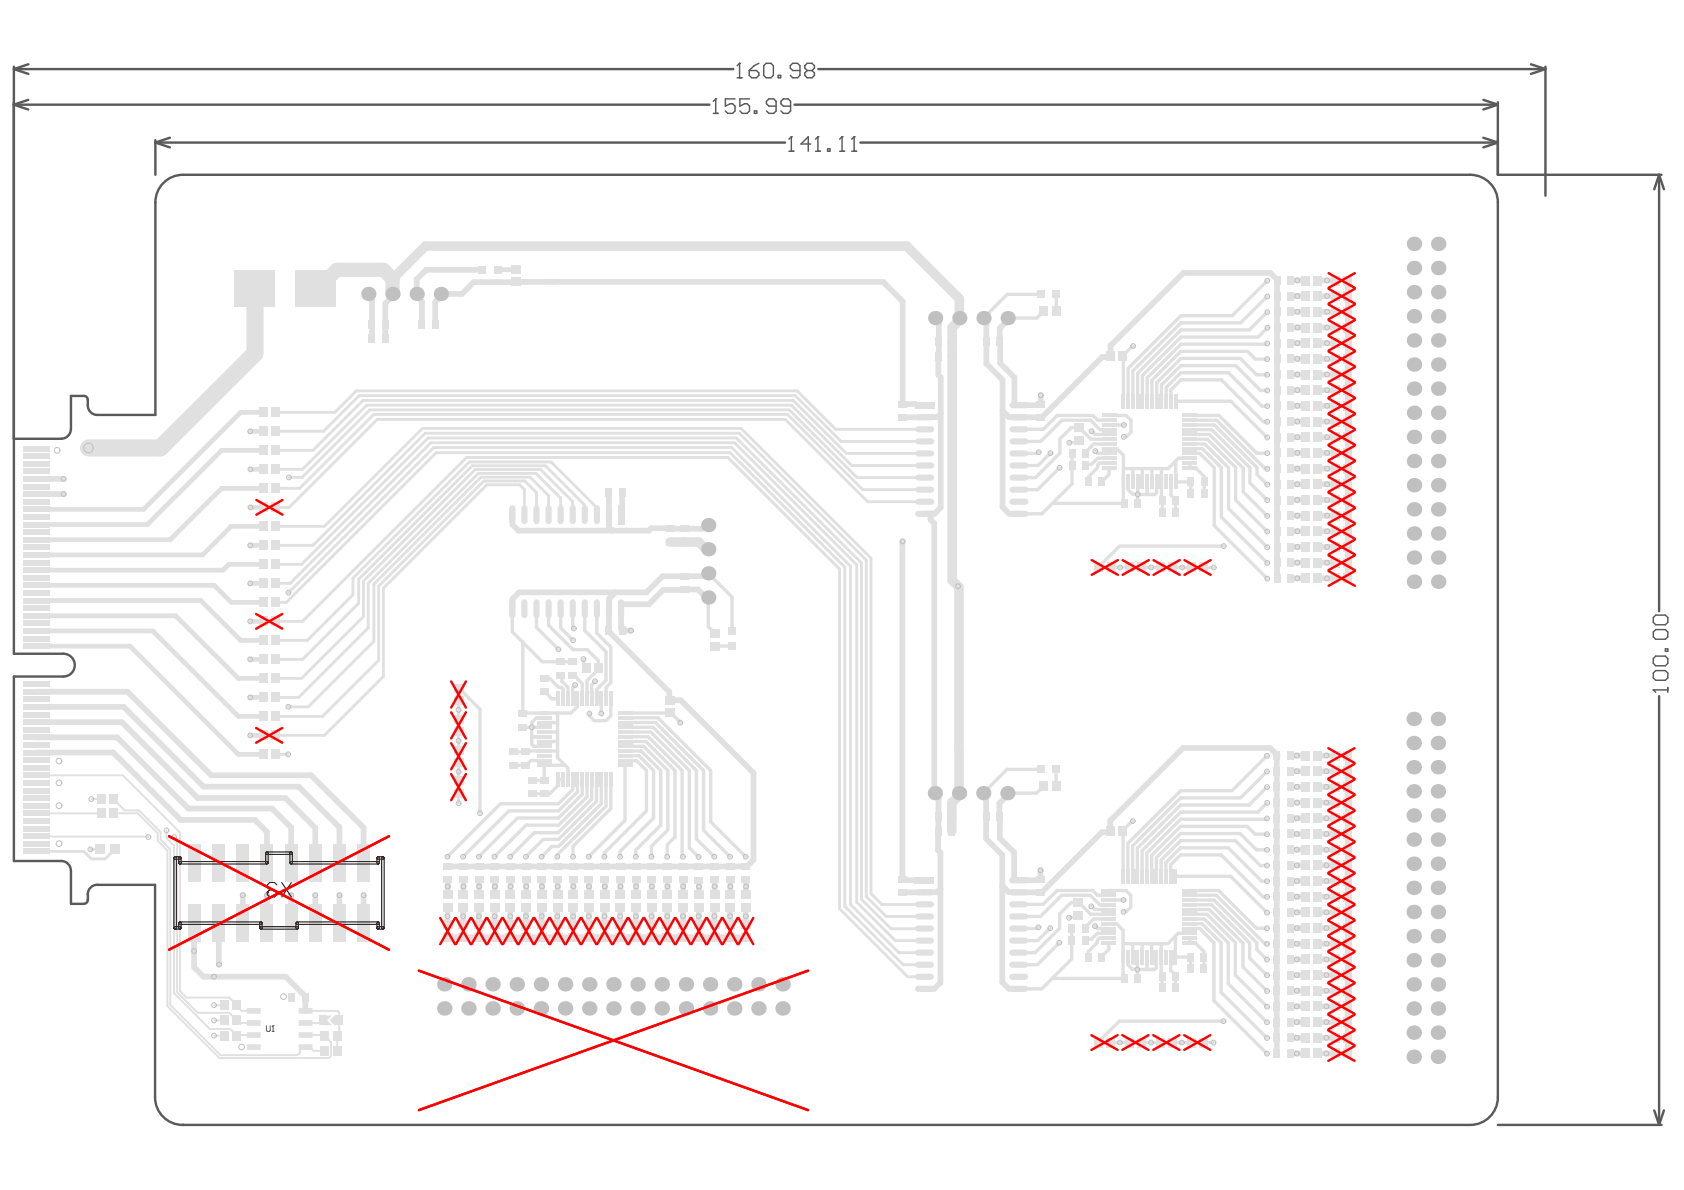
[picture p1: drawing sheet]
<svg xmlns="http://www.w3.org/2000/svg" width="297mm" height="210mm" viewBox="0 0 297 210" stroke-linecap="round" stroke-linejoin="round" font-family="sans-serif">
<g fill="none" stroke="#5a5a5a" stroke-width=".43">
<path d="M2.4 18.5l2.6 .8M2.4 18.5h122.7M2.4 18v59.4M2.4 12.2l2.6 .8M2.4 12.2h126.9M2.4 11.8v65.6M5 17.6l-2.6 .9M5 11.3l-2.6 .9M140.1 18.5h124.1M144.3 12.2h128.3M261.6 17.6l2.6 .9M264.2 18v12.8h28.9"/>
<path d="M264.2 18.5l-2.6 .8M270 11.3l2.6 .9M272.6 12.2l-2.6 .8M272.6 11.8v22.7M27.4 25.1l2.6 .9M27.4 25.1h111.1M27.4 24.7v6.1M30 24.3l-2.6 .8M151.8 25.1h112.4M261.6 24.3l2.6 .8M264.2 25.1l-2.6 .9M292.6 30.8l.9 2.6"/>
<path d="M292.6 30.8l-.8 2.6M292.6 30.8v77M292.6 122.8v75.6M264.2 198.4h28.9M291.8 195.9l.8 2.5M293.5 195.9l-.9 2.5"/>
</g>
<g fill="none" stroke="#5a5a5a" stroke-width=".26">
<path d="M125.8 20h.9M126.2 17.4h.1M126.2 17.4v2.6M126.2 17.4l-.4 .5M129.7 17.4h-1.8v1.3l.9-.4h.4l.5 .4v.9l-.5 .4h-.8l-.5-.4M130 13.7h.9M130.5 11.2h.1M130.5 11.2v2.5M130.5 11.2l-.5 .4M132.2 12.4h1.2l.5 .5v.4l-.5 .4h-.8l-.4-.4zM132.2 17.4h-1.7v1.3l.9-.4h.4l.4 .4v.9l-.4 .4h-.9l-.4-.4M133.1 19.6h.4v.4h-.4z"/>
<path d="M133.9 11.2l-.9 .4-.8 .8M134.7 11.6l.4-.4h.9l.4 .4v1.7l-.4 .4h-.9l-.4-.4zM136.9 18.7h-1.3l-.4-.4v-.4l.4-.5h.9l.4 .5v1.7l-.4 .4h-.9l-.4-.4M137.3 13.3h.4v.4h-.4zM139.5 18.7h-1.3l-.5-.4v-.4l.5-.5h.8l.5 .5v1.7l-.5 .4h-.8l-.5-.4M141.1 12.4h-1.3l-.4-.4v-.4l.4-.4h.9l.4 .4v1.7l-.4 .4h-.9l-.4-.4M142.4 12.4l-.4 .5v.4l.4 .4h.8l.5-.4v-.4l-.5-.5M142.4 12.4h.8M142.4 12.4l-.4-.4v-.4l.4-.4h.8l.5 .4v.4l-.5 .4M139.2 26.7h.8M139.6 24.1h.1M139.6 24.1v2.6"/>
<path d="M139.6 24.1l-.4 .5M143 25.4h-1.7l1.3-1.3v2.6M143.8 26.7h.9M144.3 24.1h.1M144.3 24.1v2.6M144.3 24.1l-.5 .5M146 26.3h.4v.4h-.4zM148.1 26.7h.9M148.5 24.1h.1M148.5 24.1v2.6M148.5 24.1l-.4 .5M150.2 26.7h.9"/>
<path d="M150.7 24.1h.1M150.7 24.1v2.6M150.7 24.1l-.5 .5M291.6 108.9l.4-.4h1.8l.4 .4v.9l-.4 .4h-1.8l-.4-.4zM291.6 111.5l.4-.4h1.8l.4 .4v.8l-.4 .5h-1.8l-.4-.5zM291.6 116.2l.4-.5h1.8l.4 .5v.8l-.4 .4h-1.8l-.4-.4zM291.6 118.7l.4-.4h1.8l.4 .4v.9l-.4 .4h-1.8l-.4-.4zM293.8 114.5h.4v.4h-.4zM291.6 121.7h.1M291.6 121.7h2.6M291.6 121.7l.4 .4M294.2 121.3v.8"/>
</g>
<g fill="#e0e0e0">
<path d="M57.3 180h.4l.9 .8h-1.3z"/>
<path d="M57.3 179.1h1.3l-.9 .9h-.4z"/>
<path d="M58.1 180l.9-.9h.4v1.7h-.4z"/>
</g>
<path d="M45 50.9v11.4l-16.7 16.7h-12.7" fill="none" stroke="#e0e0e0" stroke-width="3"/>
<g fill="none" stroke="#e0e0e0" stroke-width=".33">
<path d="M6.5 136.8h15.2l10 10v28M6.5 147.5l19.7 .1M20.1 140.9l1.9 2h2.5l3.8 3.9v1.3l1.7 1.7v27.5M20.1 143.5h4.2l3.5 3.5v1.3l1.7 1.7M29.4 146.5v1.3l1.3 1.4v26M30.7 147.6l.5 .6v26.8M32.9 176h7.5M37.8 177.3h1.7M41.7 180l.5 .4M59.6 178.3l.2 .3M41.8 182.6h3M53.2 184.7h1.4"/>
<path d="M59.5 182.7v2.7"/>
</g>
<path d="M20.2 149.8l-1.7 1.7h-2.4l-1.3-1.3h-8.3" fill="none" stroke="#e0e0e0" stroke-width=".5"/>
<circle cx="39.5" cy="177.3" r=".17" fill="#e0e0e0"/>
<path d="M30.7 175.2l6.3 6.3h3.6l1.1 1.2M34.9 178.6h5.5l1.3 1.4M40.4 176l1.3 1.3" fill="none" stroke="#e0e0e0" stroke-width=".33"/>
<circle cx="39.5" cy="182.7" r=".17" fill="#e0e0e0"/>
<path d="M30 177.3l8.9 8.8h13.6l.4-.4v-.7l.3-.3M37.8 180h1.7M53.9 178.3h5.7M57 180l-.5 .4h-2.6M59.8 178.6v1.4M37.8 182.7h1.7M53.9 182.6h3.3l1.2 1.2v2.4l-.4 .4h-19.3M54.6 184.7l.7 .7h2M59.8 182.3l-.3 .4" fill="none" stroke="#e0e0e0" stroke-width=".33"/>
<path d="M34.2 170.6l1.7 1.7h1.9M50.4 172.3l3.4 3.4 .1 2.6" fill="none" stroke="#e0e0e0" stroke-width="1"/>
<circle cx="39.5" cy="180" r=".17" fill="#e0e0e0"/>
<path d="M63.4 69.8l-6.3 6.3h-8.5M65.2 72.3l-11.9 11.9h-2.3M128.8 79.9h-51.9l-26.4 26.3h-1.9M129.6 78.1h-53.6l-24.8 24.8h-2.6M129.9 77.3h-54.4l-22.3 22.2h-4.6M130.4 76.4h-55.4l-19.8 19.8h-6.6M130.7 75.6h-56.2l-17.3 17.2h-8.6M128.4 80.7h-46.1l-28.9 28.9h-4.8M15.9 149.8h1.8M155.6 159.5h7.5M157.2 163.8h5.9" fill="none" stroke="#e0e0e0" stroke-width=".5"/>
<path d="M6.5 143.5h11.4M16.1 140.9h1.8M17.9 143.5h.1" fill="none" stroke="#e0e0e0" stroke-width=".33"/>
<g fill="none" stroke="#e0e0e0" stroke-width="1">
<path d="M97.5 49.7l-6.5 .1M225.3 49.5v33.2M6.5 84.5h4.7M228.8 102h1.5M20 132.7l11.9 11.9M20.7 130.1l12.5 12.5M21.5 127.4l13.4 13.4M21.8 124.7l14.1 14.1M22.5 122l14.8 14.7M114.9 160.1v3M120.5 160.1v3M123.2 160.1v3"/>
<path d="M126 160.1v3M128.8 160.1v3M131.5 160.1v3"/>
</g>
<circle cx="50.9" cy="104.5" r=".25" fill="#e0e0e0"/>
<g fill="none" stroke="#e0e0e0" stroke-width=".5">
<path d="M48.6 79.4h6.6l8.8-8.8h75.9l9.4 9.4M63.4 69.8h76.9M65.2 72.3h74M128.8 79.9l20.2 20.1v59.9l10.3 10.3h3.8M129.6 78.1l21.5 21.5v59.5l6.8 6.8h5.2M129.9 77.3l22.1 22v59.3l5.2 5.2M130.4 76.4l22.4 22.4v59.3l3.5 3.6h6.8M130.7 75.6l22.9 22.9v59.1l2 1.9M138.5 74h-72l-15.5 15.5h-2.4M140.6 68.9h-77.7l-3.8 3.8h-10.5M48.6 86.1h4.3l13-13h73l13.3 13.3M92.5 90.8v-4.5l-.8-.8h-5.8l-18.3 18.2v15.6l-10.4 10.4h-8.6"/>
<path d="M94.6 90.8v-3.9l-2-2.1h-7.2l-18.6 18.6v13.1l-9.9 9.9h-8.3M96.8 90.8v-3.4l-3.3-3.2h-8.7l-18.9 18.8v10.1l-11.5 11.6h-3.5M98.9 90.8v-2.9l-4.4-4.4h-10.1l-19.5 19.4v7.9l-12.2 12.2h-4.1M101 90.8v-2.3l-5.6-5.7h-11.6l-19.7 19.7v6.3l-10.9 10.9h-4.6M103.2 90.8l-.2-.1v-1.7l-6.8-6.8h-12.9l-20 20v4.2l-9.9 9.9h-4.8M105.3 90.8v-1.2l-8.1-8.1h-14.4l-20.5 20.5v2.9l-8.1 8.1h-5.6M128.4 80.7l19.7 19.7v59.9l12 12h3M150.2 82.1l-10.6-10.6h-74.9l-11.3 11.3h-4.8M50.9 104.5l25.6-25.6h52.5l21 21v59.6l8.5 8.5h4.6M48.6 133.1h2.2"/>
</g>
<g fill="none" stroke="#e0e0e0" stroke-width="1">
<path d="M91 49.8h-7.4l-2.1 2h-3.7v.5l-1 .9 .1 4.1M155.8 49.7l3.4 3.5M227.6 52.2h2.7M230.3 55h.1M230.3 55h-2.7M230.3 57.8h-2.7M230.3 49.5h.1M230.3 49.5h-2.7M230.3 57.8h.1M232.5 52.2h3.1M232.5 57.8h3.1M232.5 49.5h3.1"/>
<path d="M232.5 55h3.1M232.5 57.8h.1M232.5 55h.1M232.5 49.5h.1M235.6 57.8h.1M235.6 55h.1M235.6 49.5h.1M227.6 71.6h2.7M227.6 60.5h2.7M227.6 63.3h2.7M230.3 68.8h-2.7M230.3 74.4h-2.7"/>
<path d="M230.3 66.1h.1M230.3 77.1h.1M230.3 79.9h.1M230.3 77.1h-2.7M230.3 66.1h-2.7M230.3 68.8h.1M230.3 74.4h.1M230.3 79.9h-2.7M232.5 71.6h3.1M232.5 63.3h3.1M232.5 68.8h3.1M232.5 74.4h3.1"/>
<path d="M232.5 77.1h3.1M232.5 66.1h3.1M232.5 79.9h3.1M232.5 79.9h.1M232.5 60.5h.1M232.5 77.1h.1M232.5 66.1h.1M232.5 74.4h.1M232.5 68.8h.1M232.5 60.5h3.1M235.6 79.9h.1M235.6 60.5h.1"/>
<path d="M235.6 68.8h.1M235.6 66.1h.1M235.6 74.4h.1M235.6 77.1h.1M6.5 87.2h4.7M11.2 87.1v.1M109.7 86.9v.2M159.2 95.5v59.5M163.1 90.6h1v1l.7 .7v47.8M227.6 93.7h2.7M227.6 91h2.7M227.6 82.7h2.7"/>
<path d="M230.3 99.2l-2.7 .1M230.3 96.5h-2.7M230.3 85.4h-2.7M230.3 85.4h.1M230.3 88.2h.1M230.3 88.2h-2.7M230.3 99.2v.1M230.3 96.5h.1M232.5 93.7h3.1M232.5 82.7h3.1M232.5 99.2h3.1M232.5 96.5h3.1"/>
<path d="M232.5 85.4h3.1M232.5 88.2h3.1M232.5 91h3.1M232.5 96.5h.1M232.5 88.2h.1M232.5 91h.1M232.5 85.4h.1M232.5 99.2v.1M235.6 91h.1M235.6 99.2v.1M235.6 85.4h.1M235.6 88.2h.1"/>
<path d="M235.6 96.5h.1M228.8 102h-1.2M230.3 102h.1M232.5 102h3.1M6.5 132.7h13.5M6.5 130.1h14.2M6.5 127.4h15M6.5 124.7h15.3M6.5 122h16M35.9 138.8h16.8l7.2 7.1v6.4M37.3 136.7h17.6l9.2 9.3v6.3M164.9 139.9v.4l.6 .6v3.2"/>
<path d="M227.6 136h.1M227.6 133.3h.1M227.6 138.8h.1M227.6 133.3h2.6M227.6 138.8h2.6M227.6 136h2.6M230.2 136h.1M230.2 133.3h.1M230.2 138.8h.1M232.4 133.3h3.1M232.4 138.8h3.1M232.4 136h3.1"/>
<path d="M31.9 144.6h13.1l2.1 2.1v5.6M33.2 142.6h14.8l3.3 3.4v6.3M34.9 140.8h15.4l5.3 5.2v6.3M42.8 157.9v4.8M47.1 157.9v4.8M51.3 157.9v4.8M55.6 157.9v4.8M59.9 157.9v4.8M64.1 157.9v4.8M79 155.2v2.7M81.7 155.2v2.7M84.5 155.2v2.7"/>
<path d="M87.3 155.2v2.7M90 155.2v2.7M92.8 155.2v2.7M95.6 155.2v2.7M98.3 152.8h33.3M98.3 155.2v2.7M101.1 155.2v2.7M103.9 155.2v2.7M106.6 155.2v2.7M109.4 155.2v2.7M112.2 155.2v2.7M115 155.2v2.7"/>
<path d="M117.7 155.2v2.7M120.5 155.2v2.7M123.3 155.2v2.7M126 155.2v2.7M128.8 155.2v2.7M131.6 155.2v2.7M159.2 155.1l.7 .2h3.2M163.1 155.3h.1M227.6 158.2h.1M227.6 155.4h.1M227.6 149.9h.1M227.6 144.3h.1"/>
<path d="M227.6 147.1h.1M227.6 152.6h.1M227.6 149.9h2.6M227.6 144.3h2.6M227.6 147.1h2.6M227.6 155.4h2.6M227.6 158.2h2.6M227.6 152.6h2.6M227.6 141.6h.1M227.6 141.6h2.6M230.2 144.3h.1M230.2 155.4h.1"/>
<path d="M230.2 141.6h.1M230.2 149.9h.1M230.2 158.2h.1M230.2 147.1h.1M230.2 152.6h.1M232.4 149.9h3.1M232.4 144.3h3.1M232.4 147.1h3.1M232.4 155.4h3.1M232.4 158.2h3.1M232.4 141.6h3.1M232.4 152.6h3.1"/>
<path d="M34.3 162.7l-.1 7.9M38.6 162.7v7.4M79 160v3.1M81.7 160v3.1M84.5 160v3.1M87.3 160v3.1M90 160v3.1M92.8 160v3.1M95.6 160v3.1M98.3 160v3.1M101.1 160v3.1M103.9 160v3.1"/>
<path d="M106.6 160v3.1M109.4 160v3.1M112.2 160v3.1M114.9 163.1h.1M115 160l-.1 .1M117.7 160v3.1M120.5 163.1h.1M120.5 160v.1M123.2 163.1h.1M123.3 160l-.1 .1M126 163.1h.1M126 160v.1"/>
<path d="M128.8 163.1h.1M128.8 160v.1M131.5 163.1h.1M131.6 160l-.1 .1M227.6 160.9h2.6M227.6 166.5h.1M227.6 163.7h.1M227.6 174.8h.1M227.6 177.5h.1M227.6 169.2h.1M227.6 172h.1M227.6 169.2h2.6"/>
<path d="M227.6 163.7h2.6M227.6 172h2.6M227.6 177.5h2.6M227.6 166.5h2.6M227.6 174.8h2.6M230.2 169.2h.1M230.2 174.8h.1M230.2 172h.1M230.2 166.5h.1M230.2 163.7h.1M230.2 177.5h.1M232.4 169.2h3.1"/>
<path d="M232.4 163.7h3.1M232.4 172h3.1M232.4 177.5h3.1M232.4 166.5h3.1M232.4 160.9h3.1M232.4 174.8h3.1M227.6 180.3h2.6M227.6 185.8h.1M227.6 183.1h.1M227.6 183.1h2.6M227.6 185.8h2.6M230.2 183.1h.1"/>
<path d="M230.2 185.8h.1M232.4 183.1h3.1M232.4 185.8h3.1M232.4 180.3h3.1"/>
</g>
<path d="M44.1 76.1h2.3M46.4 72.7h-3.9l-17.2 17.1h-18.8M46.4 79.4h-7.3l-13.1 13.1h-19.5" fill="none" stroke="#e0e0e0" stroke-width=".84"/>
<path d="M198.7 77l-.5 .1M104 125.9v.4M198.7 160.8h-.5" fill="none" stroke="#e0e0e0" stroke-width=".59"/>
<path d="M159.9 43.4l9.3 9.3M167.9 62.8v39.6l1.3 1.2v36.3M118.2 95.6h2.5" fill="none" stroke="#e0e0e0" stroke-width="1.7"/>
<circle cx="109.7" cy="86.9" r=".5" fill="#e0e0e0"/>
<path d="M98.9 116.7h2.1M90.5 132.6h2.1M90.5 135h2.3M92.4 125.8l-.2 .1M93.9 137.7h2.1M93.9 137.7h.1M96.2 122l.2 .4M93.9 140h2.1" fill="none" stroke="#e0e0e0" stroke-width=".59"/>
<path d="M118.2 93.3h2.5M107.4 111.2l.1 .3M109.7 111.1l.1 .1" fill="none" stroke="#e0e0e0" stroke-width="1"/>
<circle cx="131.6" cy="152.8" r=".5" fill="#e0e0e0"/>
<path d="M124.5 96.9h.4M124.9 92.6h-.4l-.6 .7h-3.2M107.5 111.5l10.6 10.6v1.2l.1 .2h1.9l12.8 12.8v15.4l-1.2 1.1h-.1M120.7 104h2.4l1.4 1.4h.4M124.9 101.1h-.4l-.5 .5h-3.3M79 152.8h19.3M79 165.3h52.6" fill="none" stroke="#e0e0e0" stroke-width="1"/>
<path d="M120.7 95.6h2.6l1.2 1.3" fill="none" stroke="#e0e0e0" stroke-width="1.7"/>
<path d="M105.6 117.9l-.5 .4M124.9 101.1l4.2 4.2v5.8M124.9 105.4v5.1l1.3 1.3M126.2 114h2.9M92.4 125.8h3.6M96 132.5h-3.2l-.2 .1M96 134.2h-2.4l-.8 .8M118.2 125.7l-.1 .1" fill="none" stroke="#e0e0e0" stroke-width=".59"/>
<circle cx="96" cy="135" r=".29" fill="#e0e0e0"/>
<g fill="none" stroke="#e0e0e0" stroke-width=".59">
<path d="M105.1 118.3v.2l-1.6 1.6M80.9 129v3.3M80.9 134.5v3.3M96 135v2.7M99.3 137.5h-.8v1l-1.5 1.5h-1M101 137.5v1.8l-2.5 2.5h-10.2l-9.4 9.3M101.9 137.5v2.2l-3.4 3.3h-8.7l-8.1 8.1M102.7 137.5v2.6l-4.2 4.2h-7.2l-6.8 6.8M103.5 122.1v1.2M104.4 137.5v3.4l-6 6h-4.2l-4.2 4.2M105.2 137.5v3.9l-6.7 6.7h-2.7l-3 3M106.1 137.5v4.3l-7.6 7.5h-1.2l-1.8 1.8"/>
<path d="M106.9 137.5v4.7l-8.6 8.5v.4M107.7 137.5v5.1l-6.6 6.7v1.8M110.3 135v9.7l-6.5 6.4M110.3 134.2h2l1.7 1.7v7.1l-7.4 7.4v.7M110.3 133.3h2.4l2.6 2.6v8.4l-5.9 5.9v.9M110.3 132.5h2.8l3.4 3.4v9.6l-4.4 4.4v1.2M110.3 131.6h3.2l4.3 4.3v10.5l-2.9 2.9v1.8M110.3 130.8h3.6l5.2 5.1v11.7l-1.4 1.4v2.1M110.3 130h4.1l5.9 5.9v15l.2 .2M110.3 129.1h4.5l6.8 6.8v13.6l1.6 1.7M110.3 128.3h4.9l7.6 7.6v12.1l3.2 3.1M110.3 127.4h5.3l8.5 8.5v10.6l4.7 4.6"/>
<path d="M110.3 126.6h5.7l9.4 9.3v9l6.1 6.2M110.3 125.8h7.8M118.2 125.7h.1"/>
</g>
<path d="M80.9 139.9v1.8" fill="none" stroke="#e0e0e0" stroke-width=".5"/>
<circle cx="103.5" cy="122.1" r=".29" fill="#e0e0e0"/>
<path d="M101.5 119.4l1.2 1.2v2.7M103.5 120.1v2" fill="none" stroke="#e0e0e0" stroke-width=".59"/>
<circle cx="101.5" cy="119.4" r=".29" fill="#e0e0e0"/>
<g fill="none" stroke="#e0e0e0" stroke-width=".59">
<path d="M101.2 119.1l.3 .3M92.2 128.3h3.8M93.8 128.3v3l.3 .3h1.9M93.8 129.7l.2 .3h2M96 132.5h2.3M96 135h3.7M96 130.8h2.3M96 127.4h2.3M96 126.6h-1.4l-.8 .8v.8M98.3 125.8v7.9l1.9 1.8v2M98.3 128.9l-.2 .2h-2.1M101.4 120.8l-.4 .5v2"/>
<path d="M101.9 123.3v1.3l-1.2 1.2h-4.7"/>
</g>
<circle cx="92.2" cy="128.3" r=".29" fill="#e0e0e0"/>
<path d="M96 119.7h.9l1.6 1.5h.5l.3 .4v1.7M99.1 119.1v1.1l1.1 1v2.1M103.2 107.4v3.8l3.7 3.8v5l-1.7 1.7v1.6M105.3 107.4v4.3l2.4 2.4v6.3l-.8 .8v2.1M93.8 128.2v.1M96 122h.2M96.4 122.4l.9 .9h1.2" fill="none" stroke="#e0e0e0" stroke-width=".59"/>
<path d="M90.3 89.8l.1 1M90.4 90.8v1.7l1.1 1.1h22.9l.5-.4 3.3 .1M107.4 86.9v6.1l.6 .6M107.4 90.8h.1M109.7 87.1v2.1l-.1 .1-.1 1.5M107.4 106.2v5M107.5 105.6v.6M109.8 111.2h1.5M120.7 104l-3.7 .1-2.6 2.5h-4.8l-.1 4.3 .2 .2" fill="none" stroke="#e0e0e0" stroke-width="1"/>
<path d="M102.9 116.3l.1 1.2 .4 .4" fill="none" stroke="#e0e0e0" stroke-width=".5"/>
<circle cx="106.1" cy="125.9" r=".29" fill="#e0e0e0"/>
<g fill="none" stroke="#e0e0e0" stroke-width=".59">
<path d="M90.4 107.4v4l5.3 5.3h3.2M92.2 113.3v12.6M94.6 107.4v3.3l3.9 3.8M96.8 107.4v2.9l4.3 4.3h2.5l2 2v1.4M98.9 107.4v3.3l2.2 2.2M101 107.4v3.2l.2 .3M80.9 126.9h.1M80.9 123.6v3.3M80.9 125.2h.1M80.9 123.6h.1M80.9 121.4l3.8 3.7v18.4M103.5 137.5v3.1l-5 4.9h-5.7l-5.6 5.6"/>
<path d="M104.9 120.2l-.5 .6v2.5M106.1 123.3v2.6M107.7 123.3v3l-.8 .8h-2.1l-.8-.8M118.3 125.7l1.7 1.8M189 163.8v2.1M194.7 168.3l-.4 .3M198.1 172.4l.2 .2M205 172.2v2.1M207.3 172v2.3M210 170.9h.1M210 168.8v2.1M212.4 168.8v2.1"/>
</g>
<path d="M107.5 106.2h-.1M108.6 104.5l-1.1 1.1M120.7 101.6h-3.8l-2.9 2.9h-22.5l-1.1 1.2v1.7M165.5 144.1v2.5M183.5 155.1h-.1M183.8 157.3l-.3 .1" fill="none" stroke="#e0e0e0" stroke-width="1"/>
<path d="M167.9 144.1v2.5" fill="none" stroke="#e0e0e0" stroke-width="1.7"/>
<circle cx="225.2" cy="133.3" r=".5" fill="#e0e0e0"/>
<path d="M169.2 139.9v.4M173.4 139.9v.4l.5 .5v3.3M177.7 139.9v.4l-1.4 1.4v2.4M237.7 133.3v52.5M183.8 157.3l10.6-10.5h1.3l.1-.2v-1.8l12.9-12.9h15.3l1.2 1.2v52.7" fill="none" stroke="#e0e0e0" stroke-width="1"/>
<path d="M169.2 140.3l-1.3 1.3v2.5" fill="none" stroke="#e0e0e0" stroke-width="1.7"/>
<path d="M183.4 135.7h-5.8l-4.2 4.2M184.1 138.6l-1.3 1.3h-5.1M186.3 135.7v2.9M190.2 159.3l.4 .4M198 146.6l.1 .1M198.1 168.8v3.6M204.8 168.8v3.2l.2 .2M206.5 168.8v2.4l.8 .8" fill="none" stroke="#e0e0e0" stroke-width=".59"/>
<circle cx="207.3" cy="168.8" r=".29" fill="#e0e0e0"/>
<g fill="none" stroke="#e0e0e0" stroke-width=".59">
<path d="M223.5 138.8l-3.2 3.2h-12l-7.7 7.6v5M223.5 136.1l-4.7 4.6h-10.5l-8.5 8.5v5.4M223.5 133.3l-6.2 6.2h-9l-9.4 9.3v5.8M190.6 159.7h.2l1.6 1.6M198 146.5v.1M198.1 146.7v7.9M205.7 154.6v-2.5l2.6-2.6h8.3l6 5.9h.9M206.5 154.6v-2l1.8-1.8h7.1l7.4 7.4h.7M207.3 154.6h9.8l6.4 6.4M209.8 159.6h3.9l6.7 6.7v2.7l3.1 3M209.8 158.8h4.3l7.6 7.5v1.2l1.8 1.8M209.8 157.9h4.7l8.6 8.6h.4"/>
<path d="M209.8 157.1h5.2l6.6 6.6h1.9M223.5 152.7h-1.2l-4.4-4.4h-9.6l-3.5 3.4v2.9M223.5 149.9h-1.9l-2.9-2.9h-10.4l-4.3 4.3v3.3M223.5 147.1h-2.1l-1.4-1.3h-11.7l-5.2 5.1v3.7M223.5 144.4l-.2 .1h-15l-6 6v4.1M223.5 141.6l-1.6 1.7h-13.6l-6.8 6.7v4.6M194.4 161.3h1.2M207.3 168.8h2.7M209.8 165.5v.8h1l1.6 1.5v1M209.8 163.8h1.8l2.5 2.5v10.2l9.4 9.4M209.8 162.9h2.2l3.4 3.4v8.7l8.1 8.1M209.8 162.1h2.6l4.2 4.2v7.2l6.9 6.8"/>
<path d="M209.8 160.4h3.5l5.9 6v4.2l4.3 4.2M201.4 183.9h3.2M206.8 183.9h3.3"/>
</g>
<path d="M212.3 183.9h1.7" fill="none" stroke="#e0e0e0" stroke-width=".5"/>
<circle cx="194.4" cy="161.3" r=".29" fill="#e0e0e0"/>
<path d="M192.4 161.3h2M195.6 162.1h-2.7l-1.2 1.2" fill="none" stroke="#e0e0e0" stroke-width=".59"/>
<circle cx="191.7" cy="163.3" r=".29" fill="#e0e0e0"/>
<g fill="none" stroke="#e0e0e0" stroke-width=".59">
<path d="M191.7 163.3l-.3 .3M193.2 163.4l.4 .4h2M195.6 162.9h1.3l1.2 1.2v4.7M198.9 168.8v1.4l.8 .8h.9M199.8 166.5v2.3M200.6 168.8v3.8M201.3 166.5l.2 .2v2.1M202.3 168.8v2l-.2 .2M203.1 166.5v2.3M204 168.8v1.9l-.4 .3h-3M204.8 166.5v2.3M207.3 165.1v3.7"/>
<path d="M209.8 164.6h-2l-1.8 1.9h-7.9"/>
</g>
<circle cx="200.6" cy="172.6" r=".29" fill="#e0e0e0"/>
<path d="M195.6 157.9h-2l-.9-.8h-6.3l-2.4 2.4h-4.3M195.6 159.6h-1.6l-1.7-1.7h-5l-3.8 3.8h-3.8M194.3 168.6v.2M195.6 164.6h-2l-1.1 1.1h-1.1M195.6 165.5h-1.7l-.3 .3v.5l-1.6 1.6v.9M195.6 166.3v1.2l-.9 .8M200.6 171h.1" fill="none" stroke="#e0e0e0" stroke-width=".59"/>
<path d="M163.1 157.4h.1M165.5 146.6v3.4l.4 .4v22.9l-1.1 1.1-2.7 .1M165.9 156.8l-.6 .6h-6.1M176.3 144.1l.1 3.8 2.5 2.5v4.8l4.3 .1 .2-.2M177.9 157.4h.6M178.5 157.4h5M183.5 153.5v1.6M183.5 157.4h.1" fill="none" stroke="#e0e0e0" stroke-width="1"/>
<path d="M190.2 161.4l-.4 .4-1.2 .1" fill="none" stroke="#e0e0e0" stroke-width=".5"/>
<circle cx="198.2" cy="158.8" r=".29" fill="#e0e0e0"/>
<g fill="none" stroke="#e0e0e0" stroke-width=".59">
<path d="M199.9 61l-1.8 1.8M196 100.1h.1M196 100.1h3.2M197.6 100.1h.1M199.2 100.1h.1M201.4 100.1h3.3M206.9 100.1h3.3M190.3 159.3h-1.4l-2 1.9v2.5l-4.3 4.3h-2.9M192.5 159.9l.6 .5h2.5M195.6 158.8h2.6M195.6 157.1h3l.8 .8v2.1l-.7 .8M199.8 144.8l-1.8 1.7"/>
<path d="M183.2 163.6l-.3 .2h-3.2M185.2 163.7l-2.2 2.2h-3.3M185.6 172.6h12.7M185.6 172.6l-1.8 1.8h-4.1M186.9 166.3l-3.9 3.9h-3.3M189 165.9v3.2l-3.4 3.5M209.8 161.3h3.1l5 5v5.7l5.6 5.6M195.9 183.9h.1M195.9 183.9h3.3M197.5 183.9h.1M199.2 183.9h.1M215.8 180.1h-18.4l-3.7 3.8"/>
</g>
<path d="M165.9 73v16.5l-1.1 1.1h-1.7M183.6 69.7v1.6l-.4 .2h-4.2M173.9 144.1v3.8l2.9 2.9v22.4l1.2 1.2h1.7M176.8 156.2l1.1 1.2M178.5 157.4h.1" fill="none" stroke="#e0e0e0" stroke-width="1"/>
<g fill="none" stroke="#e0e0e0" stroke-width=".84">
<path d="M44.1 96.2h2.3M44.2 89.5h2.2M44.2 82.8h2.2M46.4 99.5h-6l-1.1 1.1h-32.8M6.5 108.6h24.5l11 11.1h4.4M6.5 111.3h20.4l15.1 15.1h4.4M6.5 103.2h31.3l3 3h5.6M6.5 105.9h28.9l7.1 7.1h3.9M6.5 114h16.4l19.1 19.1h4.4M44.1 109.6h2.3M44.1 116.3h2.3M44.1 102.9h2.3"/>
<path d="M44.1 129.7h2.3M44.1 123h2.3"/>
</g>
<path d="M138.5 74l14.6 14.5h10M139.2 72.3l12 11.9h11.9M140.3 69.8l8.1 8.1h14.7M140.6 68.9l6.8 6.8h15.7M149.3 80h13.8M190.3 77.6l-.4 .4-1.3 .1M150.2 82.1h12.9M152.2 86.4h10.9M212.3 100.1h1.8" fill="none" stroke="#e0e0e0" stroke-width=".5"/>
<path d="M167.9 60.3v2.5" fill="none" stroke="#e0e0e0" stroke-width="1.7"/>
<circle cx="46.4" cy="92.8" r=".42" fill="#e0e0e0"/>
<path d="M46.4 92.8h-5.6l-5.1 5.1h-29.2M46.4 86.1h-7.3l-9.1 9.1h-23.5" fill="none" stroke="#e0e0e0" stroke-width=".84"/>
<path d="M65 51.8v.5l.6 .6v6.8M69.2 51.8v.5l-1.2 1.2v6.2M73.5 51.8v.5l.9 .9v4M97.5 49.7h58.3" fill="none" stroke="#e0e0e0" stroke-width="1"/>
<circle cx="159.2" cy="71.3" r=".5" fill="#e0e0e0"/>
<path d="M85.1 47.6h-9.9l-1.7 1.7v2.5M159.2 53.2v18.1M165 56.1v.4l.6 .6-.1 9.1 .4 .4v6.4l-.6 .6h-2.2M169.2 56.1v.4M173.5 56.1v.4l.5 .5v7.1l2.8 2.9v22.4l1.2 1.2h1.7M177.7 56.1v.4l-1.4 1.4 .1 6.2 2.5 2.5 .1 4.9M163.1 73.6h.1M195.9 62.8l-.2 .2h-1.3l-10.5 10.5-5.9 .1-1.2-1.2" fill="none" stroke="#e0e0e0" stroke-width="1"/>
<path d="M91.1 47.5l-3.3 .1" fill="none" stroke="#e0e0e0" stroke-width=".84"/>
<path d="M159.9 43.4h-84.9l-5.8 5.8M169.2 52.7v3.4M169.2 56.5l-1.3 1.3v2.5" fill="none" stroke="#e0e0e0" stroke-width="1.7"/>
<path d="M55.7 50.9h.4l3.3-3.3h8.2l1.6 1.6v2.6" fill="none" stroke="#e0e0e0" stroke-width="2.5"/>
<path d="M183.2 79.8l-.3 .2h-3.2M185.3 79.9l-2.2 2.2h-3.4M190.3 75.5l2.1 2h2.1M190.3 75.5h-1.4l-1.9 1.9v2.5M192.5 76.1l.7 .5h2.4M195.6 75.8h-1.6l-1.6-1.7h-5.1l-3.7 3.8M195.6 74.1h-2l-.8-.8h-6.3l-2.5 2.4M185.6 88.8h12.7M186.9 82.5l-3.9 3.9M189.1 82.1v3.2l-5.3 5.3h-4.1M199 85v1.4l.8 .8h.9h3l.3-.3v-1.9M200.7 85v3.8" fill="none" stroke="#e0e0e0" stroke-width=".59"/>
<circle cx="200.7" cy="88.8" r=".29" fill="#e0e0e0"/>
<path d="M198.1 62.8l.1 8M198.2 82.7v5.9l.1 .2M210.1 87.1h.1M214.2 82.5v10.2l9.3 9.4M215.9 96.3h-18.4l-3.7 3.8" fill="none" stroke="#e0e0e0" stroke-width=".59"/>
<path d="M225.3 49.5v-.2l-1.2-1.2h-15.4l-12.8 12.9v1.8M237.8 49.5v19.3M225.3 82.7v2.7" fill="none" stroke="#e0e0e0" stroke-width="1"/>
<circle cx="225.3" cy="49.5" r=".5" fill="#e0e0e0"/>
<g fill="none" stroke="#e0e0e0" stroke-width=".59">
<path d="M183.5 51.9h-5.8l-4.2 4.2M184.1 54.8l-1.2 1.3h-5.2M186.3 51.9v2.9M223.6 57.8l-1.7 1.7M221.4 63.3h2.1M221.7 66.1h1.8M221.7 79.9h1.8M222.4 68.9h1.1M222.6 71.6h.9M222.9 74.4h.6M223.5 60.6l-.2 .1M221.7 82.5v1.2l1.8 1.8"/>
<path d="M223.1 82.7h.4"/>
</g>
<path d="M159.2 71.3h2.3l.1 .1 1.5 .1M237.8 68.8v33.2M225.3 85.4v16.6" fill="none" stroke="#e0e0e0" stroke-width="1"/>
<circle cx="159.5" cy="71.3" r=".5" fill="#e0e0e0"/>
<path d="M159.2 73.6h3.9M159.2 73.6h.1M163.1 73.6h.1" fill="none" stroke="#e0e0e0" stroke-width="1"/>
<g fill="none" stroke="#e0e0e0" stroke-width=".59">
<path d="M221.9 59.5h-13.6l-6.8 6.7v4.6M223.5 49.5l-6.2 6.2h-9l-9.3 9.3v5.8M223.5 52.3l-4.6 4.6h-10.6l-8.5 8.5v5.4M223.5 55l-3.1 3.2h-12.1l-7.6 7.6v5M205.7 70.8v-2.5l2.6-2.6h8.4l5.9 5.9M206.5 70.8v-2l1.8-1.8h7.1l7.5 7.4M207.4 70.8h9.7l6.4 6.4M209.9 80h1.8l2.5 2.5M209.9 79.1h2.2l3.3 3.4v8.7l8.1 8.1M209.9 78.3h2.6l4.2 4.2v7.2l6.8 6.8M209.9 77.5h3.1l5 5v5.7l5.5 5.6M209.9 75.8h3.9l6.7 6.7v2.7l3 3"/>
<path d="M209.9 75h4.3l7.5 7.5M209.9 76.6h3.4l6 6v4.2l4.2 4.2M209.9 73.3h5.1l6.7 6.6M209.9 74.1h4.7l8.5 8.6M221.4 63.3l-1.3-1.3h-11.8l-5.1 5.1v3.7M221.7 66.1l-2.9-2.9h-10.5l-4.3 4.3v3.3M222.4 68.9l-4.4-4.4h-9.7l-3.4 3.4v2.9M223.3 60.7h-15l-6 6v4.1"/>
</g>
<circle cx="194.5" cy="77.5" r=".29" fill="#e0e0e0"/>
<path d="M187 79.9l-4.4 4.3h-2.9M189.1 80v2.1M194.5 77.5h1.1M195.6 78.3h-2.7l-1.2 1.2" fill="none" stroke="#e0e0e0" stroke-width=".59"/>
<circle cx="191.7" cy="79.5" r=".29" fill="#e0e0e0"/>
<g fill="none" stroke="#e0e0e0" stroke-width=".59">
<path d="M179.7 75.7h4.3M179.7 77.9h3.9M191.7 79.5l-.3 .3M193.2 79.6l.5 .4h1.9M195.6 79.1h1.4l1.2 1.2v2.4h7.9l1.8-1.9h2M195.6 73.3h3.1l.8 .8v2.1l-.8 .8M195.6 75h2.6M198.2 75h.1M179.7 86.4h3.3M195.6 80.8h-2l-1 1.1h-1.2M195.6 81.7h-1.6l-.4 .3v.5l-1.6 1.6v.9M195.6 82.5v1.2l-1.2 1.1v.2"/>
<path d="M199.8 82.7v2.3M201.3 82.7l.2 .2v2.1M202.3 85v2l-.2 .2M203.2 82.7v2.3M204.9 82.7v5.5l.1 .2v2.1M206.5 85v2.4l.9 .8v2.3M207.4 81.3v3.7h2.7v2.1M209.9 81.7v.8h1l1.5 1.5v3.1"/>
</g>
<path d="M29.5 150v27.5l9.2 9.1M31.2 175l3.7 3.6M31.7 174.8l1.2 1.2M41.7 177.3l.9 1h2.2M59.8 180v2.3M41.8 182.6l-.1 .1M42.2 180.4h2.6" fill="none" stroke="#e0e0e0" stroke-width=".33"/>
<path d="M37.8 172.3h12.6" fill="none" stroke="#e0e0e0" stroke-width="1"/>
<g fill="none" stroke="#c0c0c0" stroke-width=".18">
<circle cx="223.5" cy="55" r=".42"/>
<circle cx="223.5" cy="52.3" r=".42"/>
<circle cx="223.5" cy="49.5" r=".42"/>
<circle cx="223.6" cy="57.8" r=".42"/>
<circle cx="228.8" cy="55" r=".42"/>
<circle cx="228.8" cy="49.5" r=".42"/>
<circle cx="228.8" cy="52.2" r=".42"/>
<circle cx="228.9" cy="57.8" r=".42"/>
<circle cx="234.1" cy="55" r=".42"/>
<circle cx="234.1" cy="57.8" r=".42"/>
<circle cx="234.1" cy="52.2" r=".42"/>
<circle cx="234.1" cy="49.5" r=".42"/>
<circle cx="10.1" cy="79.4" r=".5"/>
<circle cx="15.6" cy="79" r=".84"/>
<circle cx="44.1" cy="76.1" r=".42"/>
<circle cx="159.2" cy="71.3" r=".42"/>
<circle cx="183.2" cy="79.8" r=".42"/>
<circle cx="183.6" cy="69.7" r=".42"/>
<circle cx="185.3" cy="79.9" r=".42"/>
<circle cx="188.6" cy="78.1" r=".42"/>
<circle cx="192.5" cy="76.1" r=".42"/>
<circle cx="193.2" cy="79.6" r=".42"/>
<circle cx="198.2" cy="75" r=".42"/>
<circle cx="198.2" cy="77.1" r=".42"/>
<circle cx="199.9" cy="61" r=".42"/>
<circle cx="223.5" cy="77.2" r=".42"/>
<circle cx="223.5" cy="74.4" r=".42"/>
<circle cx="223.5" cy="71.6" r=".42"/>
<circle cx="223.5" cy="79.9" r=".42"/>
<circle cx="223.5" cy="60.6" r=".42"/>
<circle cx="223.5" cy="66.1" r=".42"/>
<circle cx="223.5" cy="63.3" r=".42"/>
<circle cx="223.5" cy="68.9" r=".42"/>
<circle cx="228.8" cy="60.5" r=".42"/>
<circle cx="228.8" cy="63.3" r=".42"/>
<circle cx="228.8" cy="66.1" r=".42"/>
<circle cx="228.8" cy="77.1" r=".42"/>
<circle cx="228.8" cy="79.9" r=".42"/>
<circle cx="228.8" cy="68.8" r=".42"/>
<circle cx="228.8" cy="71.6" r=".42"/>
<circle cx="228.8" cy="74.4" r=".42"/>
<circle cx="234.1" cy="71.6" r=".42"/>
<circle cx="234.1" cy="74.4" r=".42"/>
<circle cx="234.1" cy="68.8" r=".42"/>
<circle cx="234.1" cy="79.9" r=".42"/>
<circle cx="234.1" cy="63.3" r=".42"/>
<circle cx="234.1" cy="60.5" r=".42"/>
<circle cx="234.1" cy="66.1" r=".42"/>
<circle cx="234.1" cy="77.1" r=".42"/>
<circle cx="11.2" cy="84.5" r=".42"/>
<circle cx="11.2" cy="87.1" r=".42"/>
<circle cx="44.1" cy="96.2" r=".42"/>
<circle cx="44.2" cy="82.8" r=".42"/>
<circle cx="44.2" cy="89.5" r=".42"/>
<circle cx="51" cy="84.2" r=".42"/>
<circle cx="109.7" cy="86.9" r=".42"/>
<circle cx="159.2" cy="95.5" r=".42"/>
<circle cx="186.9" cy="82.5" r=".42"/>
<circle cx="200.7" cy="87.2" r=".42"/>
<circle cx="215.9" cy="96.3" r=".42"/>
<circle cx="223.5" cy="88.2" r=".42"/>
<circle cx="223.5" cy="85.5" r=".42"/>
<circle cx="223.5" cy="82.7" r=".42"/>
<circle cx="223.5" cy="96.5" r=".42"/>
<circle cx="223.5" cy="91" r=".42"/>
<circle cx="223.5" cy="93.8" r=".42"/>
<circle cx="223.5" cy="99.3" r=".42"/>
<circle cx="228.8" cy="96.5" r=".42"/>
<circle cx="228.8" cy="99.2" r=".42"/>
<circle cx="228.8" cy="93.7" r=".42"/>
<circle cx="228.8" cy="90.9" r=".42"/>
<circle cx="228.8" cy="82.6" r=".42"/>
<circle cx="228.8" cy="88.2" r=".42"/>
<circle cx="228.8" cy="85.4" r=".42"/>
<circle cx="234.1" cy="93.7" r=".42"/>
<circle cx="234.1" cy="91" r=".42"/>
<circle cx="234.1" cy="88.2" r=".42"/>
<circle cx="234.1" cy="96.5" r=".42"/>
<circle cx="234.1" cy="82.7" r=".42"/>
<circle cx="234.1" cy="85.4" r=".42"/>
<circle cx="234.1" cy="99.2" r=".42"/>
<circle cx="44.1" cy="109.6" r=".42"/>
<circle cx="44.1" cy="116.3" r=".42"/>
<circle cx="44.1" cy="102.9" r=".42"/>
<circle cx="50.9" cy="104.5" r=".42"/>
<circle cx="98.5" cy="114.5" r=".42"/>
<circle cx="101.1" cy="112.9" r=".42"/>
<circle cx="101.2" cy="110.9" r=".42"/>
<circle cx="102.9" cy="116.3" r=".42"/>
<circle cx="111.3" cy="111.2" r=".42"/>
<circle cx="169" cy="103.4" r=".42"/>
<circle cx="197.6" cy="100.1" r=".42"/>
<circle cx="203.1" cy="100.1" r=".42"/>
<circle cx="208.5" cy="100.1" r=".42"/>
<circle cx="214.1" cy="100.1" r=".42"/>
<circle cx="223.5" cy="102.1" r=".42"/>
<circle cx="228.8" cy="102" r=".42"/>
<circle cx="234.1" cy="102" r=".42"/>
<circle cx="10.4" cy="138.1" r=".5"/>
<circle cx="10.4" cy="134.2" r=".5"/>
<circle cx="44.1" cy="123" r=".42"/>
<circle cx="44.1" cy="129.7" r=".42"/>
<circle cx="50.8" cy="133.1" r=".42"/>
<circle cx="50.9" cy="124.7" r=".42"/>
<circle cx="80.9" cy="125.2" r=".42"/>
<circle cx="80.9" cy="130.7" r=".42"/>
<circle cx="80.9" cy="136.1" r=".42"/>
<circle cx="93.8" cy="128.3" r=".42"/>
<circle cx="101.4" cy="120.8" r=".42"/>
<circle cx="104" cy="125.9" r=".42"/>
<circle cx="104.9" cy="120.2" r=".42"/>
<circle cx="106.1" cy="125.9" r=".42"/>
<circle cx="120" cy="127.5" r=".42"/>
<circle cx="223.5" cy="138.8" r=".42"/>
<circle cx="223.5" cy="136.1" r=".42"/>
<circle cx="223.5" cy="133.3" r=".42"/>
<circle cx="228.7" cy="136" r=".42"/>
<circle cx="228.7" cy="133.3" r=".42"/>
<circle cx="228.7" cy="138.8" r=".42"/>
<circle cx="234" cy="136" r=".42"/>
<circle cx="234" cy="138.8" r=".42"/>
<circle cx="234" cy="133.3" r=".42"/>
<circle cx="10.4" cy="142.1" r=".5"/>
<circle cx="10.4" cy="148.8" r=".5"/>
<circle cx="15.9" cy="149.8" r=".42"/>
<circle cx="16.1" cy="140.9" r=".42"/>
<circle cx="26.2" cy="147.6" r=".42"/>
<circle cx="29.4" cy="146.5" r=".42"/>
<circle cx="30.7" cy="147.6" r=".42"/>
<circle cx="42.8" cy="157.9" r=".42"/>
<circle cx="47.1" cy="157.9" r=".42"/>
<circle cx="51.3" cy="157.9" r=".42"/>
<circle cx="55.6" cy="157.9" r=".42"/>
<circle cx="59.9" cy="157.9" r=".42"/>
<circle cx="64.1" cy="157.9" r=".42"/>
<circle cx="78.9" cy="151.1" r=".42"/>
<circle cx="79" cy="156.4" r=".42"/>
<circle cx="80.9" cy="141.7" r=".42"/>
<circle cx="81.7" cy="151.1" r=".42"/>
<circle cx="81.7" cy="156.4" r=".42"/>
<circle cx="84.5" cy="151.1" r=".42"/>
<circle cx="84.5" cy="156.4" r=".42"/>
<circle cx="84.7" cy="143.5" r=".42"/>
<circle cx="87.2" cy="151.1" r=".42"/>
<circle cx="87.3" cy="156.4" r=".42"/>
<circle cx="90" cy="151.1" r=".42"/>
<circle cx="90.1" cy="156.4" r=".42"/>
<circle cx="92.8" cy="151.1" r=".42"/>
<circle cx="92.8" cy="156.4" r=".42"/>
<circle cx="95.5" cy="151.1" r=".42"/>
<circle cx="95.6" cy="156.4" r=".42"/>
<circle cx="98.3" cy="151.1" r=".42"/>
<circle cx="98.4" cy="156.4" r=".42"/>
<circle cx="101.1" cy="151.1" r=".42"/>
<circle cx="101.1" cy="156.4" r=".42"/>
<circle cx="103.8" cy="151.1" r=".42"/>
<circle cx="103.9" cy="156.4" r=".42"/>
<circle cx="106.6" cy="151.1" r=".42"/>
<circle cx="106.7" cy="156.4" r=".42"/>
<circle cx="109.4" cy="151.1" r=".42"/>
<circle cx="109.4" cy="156.4" r=".42"/>
<circle cx="112.1" cy="151.1" r=".42"/>
<circle cx="112.2" cy="156.4" r=".42"/>
<circle cx="114.9" cy="151.1" r=".42"/>
<circle cx="115" cy="156.4" r=".42"/>
<circle cx="117.7" cy="151.1" r=".42"/>
<circle cx="117.7" cy="156.4" r=".42"/>
<circle cx="120.5" cy="151.1" r=".42"/>
<circle cx="120.5" cy="156.4" r=".42"/>
<circle cx="123.2" cy="151.2" r=".42"/>
<circle cx="123.3" cy="156.4" r=".42"/>
<circle cx="126" cy="151.1" r=".42"/>
<circle cx="126.1" cy="156.4" r=".42"/>
<circle cx="128.8" cy="151.1" r=".42"/>
<circle cx="128.8" cy="156.4" r=".42"/>
<circle cx="131.5" cy="151.1" r=".42"/>
<circle cx="131.6" cy="156.4" r=".42"/>
<circle cx="183.5" cy="153.5" r=".42"/>
<circle cx="192.5" cy="159.9" r=".42"/>
<circle cx="198.2" cy="158.8" r=".42"/>
<circle cx="199.8" cy="144.8" r=".42"/>
<circle cx="223.5" cy="155.4" r=".42"/>
<circle cx="223.5" cy="144.4" r=".42"/>
<circle cx="223.5" cy="152.7" r=".42"/>
<circle cx="223.5" cy="147.1" r=".42"/>
<circle cx="223.5" cy="149.9" r=".42"/>
<circle cx="223.5" cy="158.2" r=".42"/>
<circle cx="223.5" cy="141.6" r=".42"/>
<circle cx="228.7" cy="147.1" r=".42"/>
<circle cx="228.7" cy="152.6" r=".42"/>
<circle cx="228.7" cy="155.4" r=".42"/>
<circle cx="228.7" cy="149.9" r=".42"/>
<circle cx="228.7" cy="158.2" r=".42"/>
<circle cx="228.7" cy="144.3" r=".42"/>
<circle cx="228.8" cy="141.6" r=".42"/>
<circle cx="234" cy="149.9" r=".42"/>
<circle cx="234" cy="147.1" r=".42"/>
<circle cx="234" cy="144.3" r=".42"/>
<circle cx="234" cy="155.4" r=".42"/>
<circle cx="234" cy="141.6" r=".42"/>
<circle cx="234" cy="158.2" r=".42"/>
<circle cx="234" cy="152.6" r=".42"/>
<circle cx="34.2" cy="167.8" r=".42"/>
<circle cx="37.8" cy="177.3" r=".42"/>
<circle cx="37.8" cy="172.3" r=".42"/>
<circle cx="37.8" cy="180" r=".42"/>
<circle cx="38.6" cy="170.1" r=".42"/>
<circle cx="50" cy="175.8" r=".5"/>
<circle cx="78.9" cy="161.6" r=".42"/>
<circle cx="81.7" cy="161.6" r=".42"/>
<circle cx="84.5" cy="161.6" r=".42"/>
<circle cx="87.2" cy="161.6" r=".42"/>
<circle cx="90" cy="161.6" r=".42"/>
<circle cx="92.8" cy="161.6" r=".42"/>
<circle cx="95.5" cy="161.6" r=".42"/>
<circle cx="98.3" cy="161.6" r=".42"/>
<circle cx="101.1" cy="161.6" r=".42"/>
<circle cx="103.9" cy="161.6" r=".42"/>
<circle cx="106.6" cy="161.6" r=".42"/>
<circle cx="109.4" cy="161.6" r=".42"/>
<circle cx="112.2" cy="161.6" r=".42"/>
<circle cx="114.9" cy="161.6" r=".42"/>
<circle cx="117.7" cy="161.6" r=".42"/>
<circle cx="120.5" cy="161.6" r=".42"/>
<circle cx="123.2" cy="161.6" r=".42"/>
<circle cx="126" cy="161.6" r=".42"/>
<circle cx="128.8" cy="161.6" r=".42"/>
<circle cx="131.5" cy="161.6" r=".42"/>
<circle cx="183.2" cy="163.6" r=".42"/>
<circle cx="185.2" cy="163.7" r=".42"/>
<circle cx="186.9" cy="166.3" r=".42"/>
<circle cx="188.6" cy="161.9" r=".42"/>
<circle cx="193.2" cy="163.4" r=".42"/>
<circle cx="198.2" cy="160.8" r=".42"/>
<circle cx="200.6" cy="171" r=".42"/>
<circle cx="223.5" cy="177.6" r=".42"/>
<circle cx="223.5" cy="174.8" r=".42"/>
<circle cx="223.5" cy="172" r=".42"/>
<circle cx="223.5" cy="163.7" r=".42"/>
<circle cx="223.5" cy="161" r=".42"/>
<circle cx="223.5" cy="166.5" r=".42"/>
<circle cx="223.5" cy="169.3" r=".42"/>
<circle cx="228.7" cy="172" r=".42"/>
<circle cx="228.7" cy="174.8" r=".42"/>
<circle cx="228.7" cy="169.2" r=".42"/>
<circle cx="228.7" cy="177.5" r=".42"/>
<circle cx="228.7" cy="163.7" r=".42"/>
<circle cx="228.7" cy="166.5" r=".42"/>
<circle cx="228.7" cy="160.9" r=".42"/>
<circle cx="234" cy="172" r=".42"/>
<circle cx="234" cy="177.5" r=".42"/>
<circle cx="234" cy="169.2" r=".42"/>
<circle cx="234" cy="166.5" r=".42"/>
<circle cx="234" cy="160.9" r=".42"/>
<circle cx="234" cy="163.7" r=".42"/>
<circle cx="234" cy="174.8" r=".42"/>
<circle cx="37.8" cy="182.7" r=".42"/>
<circle cx="42.6" cy="184.7" r=".5"/>
<circle cx="197.5" cy="183.9" r=".42"/>
<circle cx="203" cy="183.9" r=".42"/>
<circle cx="208.5" cy="183.9" r=".42"/>
<circle cx="214" cy="183.9" r=".42"/>
<circle cx="215.8" cy="180.1" r=".42"/>
<circle cx="223.5" cy="180.3" r=".42"/>
<circle cx="223.5" cy="183.1" r=".42"/>
<circle cx="223.5" cy="185.9" r=".42"/>
<circle cx="228.7" cy="183.1" r=".42"/>
<circle cx="228.7" cy="180.3" r=".42"/>
<circle cx="228.7" cy="185.8" r=".42"/>
<circle cx="234" cy="185.8" r=".42"/>
<circle cx="234" cy="180.3" r=".42"/>
<circle cx="234" cy="183.1" r=".42"/>
</g>
<g fill="#c0c0c0">
<circle cx="65" cy="51.8" r="1.26"/>
<circle cx="69.2" cy="51.8" r="1.26"/>
<circle cx="73.5" cy="51.8" r="1.26"/>
<circle cx="77.8" cy="51.8" r="1.26"/>
<circle cx="124.9" cy="96.9" r="1.26"/>
<circle cx="124.9" cy="92.6" r="1.26"/>
<circle cx="124.9" cy="101.1" r="1.26"/>
<circle cx="124.9" cy="105.4" r="1.26"/>
<circle cx="164.9" cy="139.9" r="1.26"/>
<circle cx="169.2" cy="139.9" r="1.26"/>
<circle cx="173.4" cy="139.9" r="1.26"/>
<circle cx="177.7" cy="139.9" r="1.26"/>
<circle cx="165" cy="56.1" r="1.26"/>
<circle cx="169.2" cy="56.1" r="1.26"/>
<circle cx="173.5" cy="56.1" r="1.26"/>
<circle cx="177.7" cy="56.1" r="1.26"/>
<circle cx="249.4" cy="173.6" r="1.28"/>
<circle cx="249.4" cy="169.4" r="1.28"/>
<circle cx="249.4" cy="148.1" r="1.28"/>
<circle cx="249.4" cy="135.3" r="1.28"/>
<circle cx="249.4" cy="186.4" r="1.28"/>
<circle cx="253.6" cy="186.4" r="1.28"/>
<circle cx="249.4" cy="182.1" r="1.28"/>
<circle cx="253.6" cy="182.1" r="1.28"/>
<circle cx="249.4" cy="177.9" r="1.28"/>
<circle cx="253.6" cy="177.9" r="1.28"/>
<circle cx="253.6" cy="173.6" r="1.28"/>
<circle cx="253.6" cy="169.4" r="1.28"/>
<circle cx="249.4" cy="165.1" r="1.28"/>
<circle cx="253.6" cy="165.1" r="1.28"/>
<circle cx="249.4" cy="160.9" r="1.28"/>
<circle cx="253.6" cy="160.9" r="1.28"/>
<circle cx="249.4" cy="156.6" r="1.28"/>
<circle cx="253.6" cy="156.6" r="1.28"/>
<circle cx="249.4" cy="152.4" r="1.28"/>
<circle cx="253.6" cy="152.4" r="1.28"/>
<circle cx="253.6" cy="148.1" r="1.28"/>
<circle cx="249.4" cy="143.8" r="1.28"/>
<circle cx="253.6" cy="143.8" r="1.28"/>
<circle cx="249.4" cy="139.6" r="1.28"/>
<circle cx="253.6" cy="139.6" r="1.28"/>
<circle cx="253.6" cy="135.3" r="1.28"/>
<circle cx="249.4" cy="131.1" r="1.28"/>
<circle cx="253.6" cy="131.1" r="1.28"/>
<circle cx="249.4" cy="126.8" r="1.28"/>
<circle cx="253.6" cy="126.8" r="1.28"/>
<circle cx="249.4" cy="102.6" r="1.28"/>
<circle cx="253.7" cy="102.6" r="1.28"/>
<circle cx="249.4" cy="98.4" r="1.28"/>
<circle cx="253.7" cy="98.4" r="1.28"/>
<circle cx="249.4" cy="94.1" r="1.28"/>
<circle cx="253.7" cy="94.1" r="1.28"/>
<circle cx="249.4" cy="89.8" r="1.28"/>
<circle cx="253.7" cy="89.8" r="1.28"/>
<circle cx="253.7" cy="85.6" r="1.28"/>
<circle cx="249.4" cy="85.6" r="1.28"/>
<circle cx="253.7" cy="81.3" r="1.28"/>
<circle cx="249.4" cy="81.3" r="1.28"/>
<circle cx="253.7" cy="77.1" r="1.28"/>
<circle cx="249.4" cy="77.1" r="1.28"/>
<circle cx="253.7" cy="72.8" r="1.28"/>
<circle cx="249.4" cy="72.8" r="1.28"/>
<circle cx="249.4" cy="68.6" r="1.28"/>
<circle cx="253.7" cy="68.6" r="1.28"/>
<circle cx="249.4" cy="64.3" r="1.28"/>
<circle cx="253.7" cy="64.3" r="1.28"/>
<circle cx="253.7" cy="60" r="1.28"/>
<circle cx="249.4" cy="60" r="1.28"/>
<circle cx="253.7" cy="55.8" r="1.28"/>
<circle cx="249.4" cy="55.8" r="1.28"/>
<circle cx="249.4" cy="51.5" r="1.28"/>
<circle cx="253.7" cy="51.5" r="1.28"/>
<circle cx="253.7" cy="47.3" r="1.28"/>
<circle cx="249.4" cy="47.3" r="1.28"/>
<circle cx="253.7" cy="43" r="1.28"/>
<circle cx="249.4" cy="43" r="1.28"/>
<circle cx="78.4" cy="177.9" r="1.28"/>
<circle cx="78.4" cy="173.6" r="1.28"/>
<circle cx="82.6" cy="177.9" r="1.28"/>
<circle cx="82.6" cy="173.6" r="1.28"/>
<circle cx="86.9" cy="177.9" r="1.28"/>
<circle cx="86.9" cy="173.6" r="1.28"/>
<circle cx="91.2" cy="173.6" r="1.28"/>
<circle cx="91.2" cy="177.9" r="1.28"/>
<circle cx="95.4" cy="173.6" r="1.28"/>
<circle cx="95.4" cy="177.9" r="1.28"/>
<circle cx="99.7" cy="173.6" r="1.28"/>
<circle cx="99.7" cy="177.9" r="1.28"/>
<circle cx="103.9" cy="177.9" r="1.28"/>
<circle cx="103.9" cy="173.6" r="1.28"/>
<circle cx="108.2" cy="173.6" r="1.28"/>
<circle cx="108.2" cy="177.9" r="1.28"/>
<circle cx="112.5" cy="173.6" r="1.28"/>
<circle cx="112.5" cy="177.9" r="1.28"/>
<circle cx="116.7" cy="173.6" r="1.28"/>
<circle cx="116.7" cy="177.9" r="1.28"/>
<circle cx="121" cy="173.6" r="1.28"/>
<circle cx="121" cy="177.9" r="1.28"/>
<circle cx="125.3" cy="173.6" r="1.28"/>
<circle cx="125.3" cy="177.9" r="1.28"/>
<circle cx="129.5" cy="177.9" r="1.28"/>
<circle cx="129.5" cy="173.6" r="1.28"/>
<circle cx="133.8" cy="177.9" r="1.28"/>
<circle cx="133.8" cy="173.6" r="1.28"/>
<circle cx="138" cy="177.9" r="1.28"/>
<circle cx="138" cy="173.6" r="1.28"/>
</g>
<g fill="#e0e0e0">
<path d="M4.1 78.7h4.7v.9h-4.7z" fill-rule="evenodd"/>
<path d="M4.1 80h4.7v.9h-4.7z" fill-rule="evenodd"/>
<path d="M4.1 81.3h4.7v1h-4.7z" fill-rule="evenodd"/>
<path d="M4.1 82.7h4.7v.9h-4.7z" fill-rule="evenodd"/>
<path d="M4.1 84h4.7v.9h-4.7z" fill-rule="evenodd"/>
<path d="M4.1 85.4h4.7v.9h-4.7z" fill-rule="evenodd"/>
<path d="M4.1 86.7h4.7v.9h-4.7z" fill-rule="evenodd"/>
<path d="M4.1 88h4.7v1h-4.7z" fill-rule="evenodd"/>
<path d="M4.1 89.4h4.7v.9h-4.7z" fill-rule="evenodd"/>
<path d="M4.1 90.7h4.7v.9h-4.7z" fill-rule="evenodd"/>
<path d="M4.1 92.1h4.7v.9h-4.7z" fill-rule="evenodd"/>
<path d="M4.1 93.4h4.7v.9h-4.7z" fill-rule="evenodd"/>
<path d="M4.1 94.7h4.7v1h-4.7z" fill-rule="evenodd"/>
<path d="M4.1 96.1h4.7v.9h-4.7z" fill-rule="evenodd"/>
<path d="M4.1 97.4h4.7v.9h-4.7z" fill-rule="evenodd"/>
<path d="M4.1 98.8h4.7v.9h-4.7z" fill-rule="evenodd"/>
<path d="M4.1 100.1h4.7v.9h-4.7z" fill-rule="evenodd"/>
<path d="M4.1 101.4h4.7v1h-4.7z" fill-rule="evenodd"/>
<path d="M4.1 102.8h4.7v.9h-4.7z" fill-rule="evenodd"/>
<path d="M4.1 104.1h4.7v.9h-4.7z" fill-rule="evenodd"/>
<path d="M4.1 105.5h4.7v.9h-4.7z" fill-rule="evenodd"/>
<path d="M4.1 106.8h4.7v.9h-4.7z" fill-rule="evenodd"/>
<path d="M4.1 108.1h4.7v1h-4.7z" fill-rule="evenodd"/>
<path d="M4.1 109.5h4.7v.9h-4.7z" fill-rule="evenodd"/>
<path d="M4.1 110.8h4.7v1h-4.7z" fill-rule="evenodd"/>
<path d="M4.1 112.2h4.7v.9h-4.7z" fill-rule="evenodd"/>
<path d="M4.1 113.5h4.7v.9h-4.7z" fill-rule="evenodd"/>
<path d="M4.1 120.2h4.7v.9h-4.7z" fill-rule="evenodd"/>
<path d="M4.1 121.6h4.7v.9h-4.7z" fill-rule="evenodd"/>
<path d="M4.1 122.9h4.7v.9h-4.7z" fill-rule="evenodd"/>
<path d="M4.1 124.2h4.7v1h-4.7z" fill-rule="evenodd"/>
<path d="M4.1 125.6h4.7v.9h-4.7z" fill-rule="evenodd"/>
<path d="M4.1 126.9h4.7v.9h-4.7z" fill-rule="evenodd"/>
<path d="M4.1 128.3h4.7v.9h-4.7z" fill-rule="evenodd"/>
<path d="M4.1 129.6h4.7v.9h-4.7z" fill-rule="evenodd"/>
<path d="M4.1 130.9h4.7v1h-4.7z" fill-rule="evenodd"/>
<path d="M4.1 132.3h4.7v.9h-4.7z" fill-rule="evenodd"/>
<path d="M4.1 133.6h4.7v.9h-4.7z" fill-rule="evenodd"/>
<path d="M4.1 135h4.7v.9h-4.7z" fill-rule="evenodd"/>
<path d="M4.1 136.3h4.7v.9h-4.7z" fill-rule="evenodd"/>
<path d="M4.1 137.6h4.7v1h-4.7z" fill-rule="evenodd"/>
<path d="M4.1 139h4.7v.9h-4.7z" fill-rule="evenodd"/>
<path d="M4.1 140.3h4.7v.9h-4.7z" fill-rule="evenodd"/>
<path d="M4.1 141.7h4.7v.9h-4.7z" fill-rule="evenodd"/>
<path d="M4.1 143h4.7v.9h-4.7z" fill-rule="evenodd"/>
<path d="M4.1 144.3h4.7v1h-4.7z" fill-rule="evenodd"/>
<path d="M4.1 145.7h4.7v.9h-4.7z" fill-rule="evenodd"/>
<path d="M4.1 147h4.7v1h-4.7z" fill-rule="evenodd"/>
<path d="M4.1 148.4h4.7v.9h-4.7z" fill-rule="evenodd"/>
<path d="M4.1 149.7h4.7v.9h-4.7z" fill-rule="evenodd"/>
<path d="M19.3 142.7h1.5v1.5h-1.5z" fill-rule="evenodd"/>
<path d="M17.2 142.7h1.4v1.5h-1.4z" fill-rule="evenodd"/>
<path d="M17.2 140.1h1.4v1.6h-1.4z" fill-rule="evenodd"/>
<path d="M19.3 140.1h1.5v1.6h-1.5z" fill-rule="evenodd"/>
<path d="M52.8 184.2h2.2l.1 .9-2.3 .1z" fill-rule="evenodd"/>
<path d="M52.8 182.1h2.2l.1 .9-2.3 .1z" fill-rule="evenodd"/>
<path d="M52.8 179.9h2.2l.1 1h-2.3z" fill-rule="evenodd"/>
<path d="M52.8 177.8h2.2l.1 .9-2.3 .1z" fill-rule="evenodd"/>
<path d="M43.5 184.3l2.4-.1 .1 .9-2.4 .1z" fill-rule="evenodd"/>
<path d="M43.5 182.2l2.4-.1 .1 .9-2.4 .1z" fill-rule="evenodd"/>
<path d="M43.5 180l2.4-.1 .1 1h-2.4z" fill-rule="evenodd"/>
<path d="M43.5 177.9l2.4-.1 .1 .9-2.4 .1z" fill-rule="evenodd"/>
<path d="M50.9 175.1h1.2v1.5h-1.2z" fill-rule="evenodd"/>
<path d="M53.3 175.1h1.1v1.5h-1.1z" fill-rule="evenodd"/>
<path d="M56.6 181.9h1.4v1.6h-1.4z" fill-rule="evenodd"/>
<path d="M58.8 181.9h1.4v1.6h-1.4z" fill-rule="evenodd"/>
<path d="M56.6 184.6h1.4v1.5h-1.4z" fill-rule="evenodd"/>
<path d="M58.8 184.6h1.4v1.5h-1.4z" fill-rule="evenodd"/>
<path d="M41 176.5h1.4v1.6h-1.4z" fill-rule="evenodd"/>
<path d="M38.8 176.5h1.4v1.6h-1.4z" fill-rule="evenodd"/>
<path d="M41 179.2h1.4v1.6h-1.4z" fill-rule="evenodd"/>
<path d="M38.8 179.2h1.4v1.6h-1.4z" fill-rule="evenodd"/>
<path d="M41 181.9h1.4v1.6h-1.4z" fill-rule="evenodd"/>
<path d="M38.8 181.9h1.4v1.6h-1.4z" fill-rule="evenodd"/>
<path d="M59.2 179.1h1.3v1.7h-1.3z" fill-rule="evenodd"/>
<path d="M90.3 46.8h1.5v1.5h-1.5z" fill-rule="evenodd"/>
<path d="M90.3 49h1.5v1.4h-1.5z" fill-rule="evenodd"/>
<path d="M47.9 132.3h1.4v1.6h-1.4z" fill-rule="evenodd"/>
<path d="M45.7 132.3h1.4v1.6h-1.4z" fill-rule="evenodd"/>
<path d="M47.9 128.9h1.4v1.6h-1.4z" fill-rule="evenodd"/>
<path d="M45.7 128.9h1.4v1.6h-1.4z" fill-rule="evenodd"/>
<path d="M47.9 125.6h1.4v1.6h-1.4z" fill-rule="evenodd"/>
<path d="M45.7 125.6h1.4v1.6h-1.4z" fill-rule="evenodd"/>
<path d="M47.9 122.2h1.4v1.6h-1.4z" fill-rule="evenodd"/>
<path d="M45.7 122.2h1.4v1.6h-1.4z" fill-rule="evenodd"/>
<path d="M47.9 118.9h1.4v1.6h-1.4z" fill-rule="evenodd"/>
<path d="M45.7 118.9h1.4v1.6h-1.4z" fill-rule="evenodd"/>
<path d="M47.9 115.5h1.4v1.6h-1.4z" fill-rule="evenodd"/>
<path d="M45.7 115.5h1.4v1.6h-1.4z" fill-rule="evenodd"/>
<path d="M47.9 112.2h1.4v1.5h-1.4z" fill-rule="evenodd"/>
<path d="M45.7 112.2h1.4v1.5h-1.4z" fill-rule="evenodd"/>
<path d="M47.9 108.8h1.4v1.6h-1.4z" fill-rule="evenodd"/>
<path d="M45.7 108.8h1.4v1.6h-1.4z" fill-rule="evenodd"/>
<path d="M47.9 105.5h1.4v1.5h-1.4z" fill-rule="evenodd"/>
<path d="M45.7 105.5h1.5v1.5h-1.5z" fill-rule="evenodd"/>
<path d="M47.9 102.1h1.4v1.6h-1.4z" fill-rule="evenodd"/>
<path d="M45.7 102.1h1.4v1.6h-1.4z" fill-rule="evenodd"/>
<path d="M47.9 98.7h1.4v1.6h-1.4z" fill-rule="evenodd"/>
<path d="M45.7 98.7h1.5v1.6h-1.5z" fill-rule="evenodd"/>
<path d="M47.9 95.4h1.4v1.6h-1.4z" fill-rule="evenodd"/>
<path d="M45.7 95.4h1.4v1.6h-1.4z" fill-rule="evenodd"/>
<path d="M47.9 92h1.4v1.6h-1.4z" fill-rule="evenodd"/>
<path d="M45.7 92h1.5v1.6h-1.5z" fill-rule="evenodd"/>
<path d="M47.9 88.7h1.4v1.6h-1.4z" fill-rule="evenodd"/>
<path d="M45.7 88.7h1.5v1.6h-1.5z" fill-rule="evenodd"/>
<path d="M47.9 85.3h1.4v1.6h-1.4z" fill-rule="evenodd"/>
<path d="M45.7 85.3h1.5v1.6h-1.5z" fill-rule="evenodd"/>
<path d="M47.9 82h1.4v1.6h-1.4z" fill-rule="evenodd"/>
<path d="M45.7 82h1.5v1.6h-1.5z" fill-rule="evenodd"/>
<path d="M47.9 78.6h1.4v1.6h-1.4z" fill-rule="evenodd"/>
<path d="M45.7 78.6h1.5v1.6h-1.5z" fill-rule="evenodd"/>
<path d="M47.9 75.3h1.4v1.6h-1.4z" fill-rule="evenodd"/>
<path d="M45.7 75.3h1.4v1.6h-1.4z" fill-rule="evenodd"/>
<path d="M47.9 71.9h1.4v1.6h-1.4z" fill-rule="evenodd"/>
<path d="M45.7 71.9h1.4v1.6h-1.4z" fill-rule="evenodd"/>
<path d="M195.2 183.1h1.4v1.6h-1.4z" fill-rule="evenodd"/>
<path d="M193 183.1h1.5v1.6h-1.5z" fill-rule="evenodd"/>
<path d="M80.1 122.9h1.6v1.4h-1.6z" fill-rule="evenodd"/>
<path d="M80.1 120.7h1.6v1.4h-1.6z" fill-rule="evenodd"/>
<path d="M195.3 99.3h1.4v1.6h-1.4z" fill-rule="evenodd"/>
<path d="M193.1 99.3h1.4v1.6h-1.4z" fill-rule="evenodd"/>
<path d="M200.7 183.1h1.4v1.6h-1.4z" fill-rule="evenodd"/>
<path d="M198.5 183.1h1.4v1.6h-1.4z" fill-rule="evenodd"/>
<path d="M80.1 128.3h1.6v1.5h-1.6z" fill-rule="evenodd"/>
<path d="M80.1 126.1h1.6v1.5h-1.6z" fill-rule="evenodd"/>
<path d="M200.7 99.3h1.4v1.6h-1.4z" fill-rule="evenodd"/>
<path d="M198.5 99.3h1.5v1.6h-1.5z" fill-rule="evenodd"/>
<path d="M206.1 183.1h1.4v1.6h-1.4z" fill-rule="evenodd"/>
<path d="M203.9 183.1h1.5v1.6h-1.5z" fill-rule="evenodd"/>
<path d="M80.1 133.8h1.6v1.4h-1.6z" fill-rule="evenodd"/>
<path d="M80.1 131.6h1.6v1.4h-1.6z" fill-rule="evenodd"/>
<path d="M206.2 99.3h1.4v1.6h-1.4z" fill-rule="evenodd"/>
<path d="M204 99.3h1.4v1.6h-1.4z" fill-rule="evenodd"/>
<path d="M211.6 183.1h1.4v1.6h-1.4z" fill-rule="evenodd"/>
<path d="M209.4 183.1h1.4v1.6h-1.4z" fill-rule="evenodd"/>
<path d="M80.1 139.2h1.6v1.4h-1.6z" fill-rule="evenodd"/>
<path d="M80.1 137h1.6v1.5h-1.6z" fill-rule="evenodd"/>
<path d="M211.6 99.3h1.4v1.6h-1.4z" fill-rule="evenodd"/>
<path d="M209.4 99.3h1.5v1.6h-1.5z" fill-rule="evenodd"/>
<path d="M237 132.5h1.4v1.6h-1.4z" fill-rule="evenodd"/>
<path d="M234.8 132.5h1.4v1.6h-1.4z" fill-rule="evenodd"/>
<path d="M130.8 164.6h1.6v1.4h-1.6z" fill-rule="evenodd"/>
<path d="M130.8 162.4h1.6v1.5h-1.6z" fill-rule="evenodd"/>
<path d="M237 48.7h1.5v1.6h-1.5z" fill-rule="evenodd"/>
<path d="M234.9 48.7h1.4v1.6h-1.4z" fill-rule="evenodd"/>
<path d="M237 135.2h1.4v1.6h-1.4z" fill-rule="evenodd"/>
<path d="M234.8 135.2h1.4v1.6h-1.4z" fill-rule="evenodd"/>
<path d="M128 164.6h1.6v1.4h-1.6z" fill-rule="evenodd"/>
<path d="M128 162.4h1.6v1.5h-1.6z" fill-rule="evenodd"/>
<path d="M237 51.4h1.5v1.6h-1.5z" fill-rule="evenodd"/>
<path d="M234.9 51.4h1.4v1.6h-1.4z" fill-rule="evenodd"/>
<path d="M237 138h1.4v1.6h-1.4z" fill-rule="evenodd"/>
<path d="M234.8 138h1.4v1.6h-1.4z" fill-rule="evenodd"/>
<path d="M125.2 164.6h1.6v1.4h-1.6z" fill-rule="evenodd"/>
<path d="M125.2 162.4h1.6v1.5h-1.6z" fill-rule="evenodd"/>
<path d="M237 54.2h1.5v1.6h-1.5z" fill-rule="evenodd"/>
<path d="M234.9 54.2h1.4v1.6h-1.4z" fill-rule="evenodd"/>
<path d="M237 140.8h1.4v1.6h-1.4z" fill-rule="evenodd"/>
<path d="M234.8 140.8h1.4v1.6h-1.4z" fill-rule="evenodd"/>
<path d="M122.5 164.6h1.6v1.4h-1.6z" fill-rule="evenodd"/>
<path d="M122.5 162.4h1.6v1.5h-1.6z" fill-rule="evenodd"/>
<path d="M237 57h1.5v1.6h-1.5z" fill-rule="evenodd"/>
<path d="M234.9 57h1.4v1.6h-1.4z" fill-rule="evenodd"/>
<path d="M237 143.5h1.4v1.6h-1.4z" fill-rule="evenodd"/>
<path d="M234.8 143.5h1.4v1.6h-1.4z" fill-rule="evenodd"/>
<path d="M119.7 164.6h1.6v1.4h-1.6z" fill-rule="evenodd"/>
<path d="M119.7 162.4h1.6v1.5h-1.6z" fill-rule="evenodd"/>
<path d="M237 59.7h1.5v1.6h-1.5z" fill-rule="evenodd"/>
<path d="M234.9 59.7h1.4v1.6h-1.4z" fill-rule="evenodd"/>
<path d="M237 146.3h1.4v1.6h-1.4z" fill-rule="evenodd"/>
<path d="M234.8 146.3h1.4v1.6h-1.4z" fill-rule="evenodd"/>
<path d="M116.9 164.6h1.6v1.4h-1.6z" fill-rule="evenodd"/>
<path d="M116.9 162.4h1.6v1.5h-1.6z" fill-rule="evenodd"/>
<path d="M237 62.5h1.5v1.6h-1.5z" fill-rule="evenodd"/>
<path d="M234.9 62.5h1.4v1.6h-1.4z" fill-rule="evenodd"/>
<path d="M237 149.1h1.4v1.6h-1.4z" fill-rule="evenodd"/>
<path d="M234.8 149.1h1.4v1.6h-1.4z" fill-rule="evenodd"/>
<path d="M114.2 164.6h1.6v1.4h-1.6z" fill-rule="evenodd"/>
<path d="M114.2 162.4h1.6v1.5h-1.6z" fill-rule="evenodd"/>
<path d="M237 65.3h1.5v1.6h-1.5z" fill-rule="evenodd"/>
<path d="M234.9 65.3h1.4v1.6h-1.4z" fill-rule="evenodd"/>
<path d="M237 151.8h1.4v1.6h-1.4z" fill-rule="evenodd"/>
<path d="M234.8 151.8h1.4v1.6h-1.4z" fill-rule="evenodd"/>
<path d="M111.4 164.6h1.6v1.4h-1.6z" fill-rule="evenodd"/>
<path d="M111.4 162.4h1.6v1.5h-1.6z" fill-rule="evenodd"/>
<path d="M237 68h1.5v1.6h-1.5z" fill-rule="evenodd"/>
<path d="M234.9 68h1.4v1.6h-1.4z" fill-rule="evenodd"/>
<path d="M237 154.6h1.4v1.6h-1.4z" fill-rule="evenodd"/>
<path d="M234.8 154.6h1.4v1.6h-1.4z" fill-rule="evenodd"/>
<path d="M108.6 164.6h1.6v1.4h-1.6z" fill-rule="evenodd"/>
<path d="M108.6 162.4h1.6v1.5h-1.6z" fill-rule="evenodd"/>
<path d="M237 70.8h1.5v1.6h-1.5z" fill-rule="evenodd"/>
<path d="M234.9 70.8h1.4v1.6h-1.4z" fill-rule="evenodd"/>
<path d="M237 157.4h1.4v1.6h-1.4z" fill-rule="evenodd"/>
<path d="M234.8 157.4h1.4v1.6h-1.4z" fill-rule="evenodd"/>
<path d="M105.8 164.6h1.6v1.4h-1.6z" fill-rule="evenodd"/>
<path d="M105.8 162.4h1.6v1.5h-1.6z" fill-rule="evenodd"/>
<path d="M237 73.6h1.5v1.6h-1.5z" fill-rule="evenodd"/>
<path d="M234.9 73.6h1.4v1.6h-1.4z" fill-rule="evenodd"/>
<path d="M237 160.1h1.4v1.6h-1.4z" fill-rule="evenodd"/>
<path d="M234.8 160.1h1.4v1.6h-1.4z" fill-rule="evenodd"/>
<path d="M103.1 164.6h1.6v1.4h-1.6z" fill-rule="evenodd"/>
<path d="M103.1 162.4h1.6v1.5h-1.6z" fill-rule="evenodd"/>
<path d="M237 76.3h1.5v1.6h-1.5z" fill-rule="evenodd"/>
<path d="M234.9 76.3h1.4v1.6h-1.4z" fill-rule="evenodd"/>
<path d="M237 162.9h1.4v1.6h-1.4z" fill-rule="evenodd"/>
<path d="M234.8 162.9h1.4v1.6h-1.4z" fill-rule="evenodd"/>
<path d="M100.3 164.6h1.6v1.4h-1.6z" fill-rule="evenodd"/>
<path d="M100.3 162.4h1.6v1.5h-1.6z" fill-rule="evenodd"/>
<path d="M237 79.1h1.5v1.6h-1.5z" fill-rule="evenodd"/>
<path d="M234.9 79.1h1.4v1.6h-1.4z" fill-rule="evenodd"/>
<path d="M237 165.7h1.4v1.6h-1.4z" fill-rule="evenodd"/>
<path d="M234.8 165.7h1.4v1.6h-1.4z" fill-rule="evenodd"/>
<path d="M97.5 164.6h1.6v1.4h-1.6z" fill-rule="evenodd"/>
<path d="M97.5 162.4h1.6v1.5h-1.6z" fill-rule="evenodd"/>
<path d="M237 81.9h1.5v1.6h-1.5z" fill-rule="evenodd"/>
<path d="M234.9 81.9h1.4v1.6h-1.4z" fill-rule="evenodd"/>
<path d="M237 168.4h1.4v1.6h-1.4z" fill-rule="evenodd"/>
<path d="M234.8 168.4h1.4v1.6h-1.4z" fill-rule="evenodd"/>
<path d="M94.8 164.6h1.6v1.4h-1.6z" fill-rule="evenodd"/>
<path d="M94.8 162.4h1.6v1.5h-1.6z" fill-rule="evenodd"/>
<path d="M237 84.6h1.5v1.6h-1.5z" fill-rule="evenodd"/>
<path d="M234.9 84.6h1.4v1.6h-1.4z" fill-rule="evenodd"/>
<path d="M237 171.2h1.4v1.6h-1.4z" fill-rule="evenodd"/>
<path d="M234.8 171.2h1.4v1.6h-1.4z" fill-rule="evenodd"/>
<path d="M92 164.6h1.6v1.4h-1.6z" fill-rule="evenodd"/>
<path d="M92 162.4h1.6v1.5h-1.6z" fill-rule="evenodd"/>
<path d="M237 87.4h1.5v1.6h-1.5z" fill-rule="evenodd"/>
<path d="M234.9 87.4h1.4v1.6h-1.4z" fill-rule="evenodd"/>
<path d="M237 174h1.4v1.6h-1.4z" fill-rule="evenodd"/>
<path d="M234.8 174h1.4v1.6h-1.4z" fill-rule="evenodd"/>
<path d="M89.2 164.6h1.6v1.4h-1.6z" fill-rule="evenodd"/>
<path d="M89.2 162.4h1.6v1.5h-1.6z" fill-rule="evenodd"/>
<path d="M237 90.2h1.5v1.6h-1.5z" fill-rule="evenodd"/>
<path d="M234.9 90.2h1.4v1.6h-1.4z" fill-rule="evenodd"/>
<path d="M237 176.7h1.4v1.6h-1.4z" fill-rule="evenodd"/>
<path d="M234.8 176.7h1.4v1.6h-1.4z" fill-rule="evenodd"/>
<path d="M86.5 164.6h1.6v1.4h-1.6z" fill-rule="evenodd"/>
<path d="M86.5 162.4h1.6v1.5h-1.6z" fill-rule="evenodd"/>
<path d="M237 92.9h1.5v1.6h-1.5z" fill-rule="evenodd"/>
<path d="M234.9 92.9h1.4v1.6h-1.4z" fill-rule="evenodd"/>
<path d="M237 179.5h1.4v1.6h-1.4z" fill-rule="evenodd"/>
<path d="M234.8 179.5h1.4v1.6h-1.4z" fill-rule="evenodd"/>
<path d="M83.7 164.6h1.6v1.4h-1.6z" fill-rule="evenodd"/>
<path d="M83.7 162.4h1.6v1.5h-1.6z" fill-rule="evenodd"/>
<path d="M237 95.7h1.5v1.6h-1.5z" fill-rule="evenodd"/>
<path d="M234.9 95.7h1.4v1.6h-1.4z" fill-rule="evenodd"/>
<path d="M237 182.3h1.4v1.6h-1.4z" fill-rule="evenodd"/>
<path d="M234.8 182.3h1.4v1.6h-1.4z" fill-rule="evenodd"/>
<path d="M80.9 164.6h1.6v1.4h-1.6z" fill-rule="evenodd"/>
<path d="M80.9 162.4h1.6v1.5h-1.6z" fill-rule="evenodd"/>
<path d="M237 98.5h1.5v1.6h-1.5z" fill-rule="evenodd"/>
<path d="M234.9 98.5h1.4v1.6h-1.4z" fill-rule="evenodd"/>
<path d="M237 185h1.4v1.6h-1.4z" fill-rule="evenodd"/>
<path d="M234.8 185h1.4v1.6h-1.4z" fill-rule="evenodd"/>
<path d="M78.2 164.6h1.5v1.4h-1.5z" fill-rule="evenodd"/>
<path d="M78.2 162.4h1.5v1.5h-1.5z" fill-rule="evenodd"/>
<path d="M237 101.2h1.5v1.6h-1.5z" fill-rule="evenodd"/>
<path d="M234.9 101.2h1.4v1.6h-1.4z" fill-rule="evenodd"/>
<path d="M231.7 132.5h1.4v1.6h-1.4z" fill-rule="evenodd"/>
<path d="M229.5 132.5h1.5v1.6h-1.5z" fill-rule="evenodd"/>
<path d="M130.8 159.3h1.6v1.5h-1.6z" fill-rule="evenodd"/>
<path d="M130.8 157.2h1.6v1.4h-1.6z" fill-rule="evenodd"/>
<path d="M231.8 48.7h1.4v1.6h-1.4z" fill-rule="evenodd"/>
<path d="M229.6 48.7h1.4v1.6h-1.4z" fill-rule="evenodd"/>
<path d="M231.7 135.2h1.4v1.6h-1.4z" fill-rule="evenodd"/>
<path d="M229.5 135.2h1.5v1.6h-1.5z" fill-rule="evenodd"/>
<path d="M128 159.3h1.6v1.5h-1.6z" fill-rule="evenodd"/>
<path d="M128 157.2h1.6v1.4h-1.6z" fill-rule="evenodd"/>
<path d="M231.8 51.4h1.4v1.6h-1.4z" fill-rule="evenodd"/>
<path d="M229.6 51.4h1.4v1.6h-1.4z" fill-rule="evenodd"/>
<path d="M231.7 138h1.4v1.6h-1.4z" fill-rule="evenodd"/>
<path d="M229.5 138h1.5v1.6h-1.5z" fill-rule="evenodd"/>
<path d="M125.2 159.3h1.6v1.5h-1.6z" fill-rule="evenodd"/>
<path d="M125.2 157.2h1.6v1.4h-1.6z" fill-rule="evenodd"/>
<path d="M231.8 54.2h1.4v1.6h-1.4z" fill-rule="evenodd"/>
<path d="M229.6 54.2h1.4v1.6h-1.4z" fill-rule="evenodd"/>
<path d="M231.7 140.8h1.4v1.6h-1.4z" fill-rule="evenodd"/>
<path d="M229.5 140.8h1.5v1.6h-1.5z" fill-rule="evenodd"/>
<path d="M122.5 159.3h1.6v1.5h-1.6z" fill-rule="evenodd"/>
<path d="M122.5 157.2h1.6v1.4h-1.6z" fill-rule="evenodd"/>
<path d="M231.8 57h1.4v1.6h-1.4z" fill-rule="evenodd"/>
<path d="M229.6 57h1.4v1.6h-1.4z" fill-rule="evenodd"/>
<path d="M231.7 143.5h1.4v1.6h-1.4z" fill-rule="evenodd"/>
<path d="M229.5 143.5h1.5v1.6h-1.5z" fill-rule="evenodd"/>
<path d="M119.7 159.3h1.6v1.5h-1.6z" fill-rule="evenodd"/>
<path d="M119.7 157.2h1.6v1.4h-1.6z" fill-rule="evenodd"/>
<path d="M231.8 59.7h1.4v1.6h-1.4z" fill-rule="evenodd"/>
<path d="M229.6 59.7h1.4v1.6h-1.4z" fill-rule="evenodd"/>
<path d="M231.7 146.3h1.4v1.6h-1.4z" fill-rule="evenodd"/>
<path d="M229.5 146.3h1.5v1.6h-1.5z" fill-rule="evenodd"/>
<path d="M116.9 159.3h1.6v1.5h-1.6z" fill-rule="evenodd"/>
<path d="M116.9 157.2h1.6v1.4h-1.6z" fill-rule="evenodd"/>
<path d="M231.8 62.5h1.4v1.6h-1.4z" fill-rule="evenodd"/>
<path d="M229.6 62.5h1.4v1.6h-1.4z" fill-rule="evenodd"/>
<path d="M231.7 149.1h1.4v1.6h-1.4z" fill-rule="evenodd"/>
<path d="M229.5 149.1h1.5v1.6h-1.5z" fill-rule="evenodd"/>
<path d="M114.2 159.3h1.6v1.5h-1.6z" fill-rule="evenodd"/>
<path d="M114.2 157.2h1.6v1.4h-1.6z" fill-rule="evenodd"/>
<path d="M231.8 65.3h1.4v1.6h-1.4z" fill-rule="evenodd"/>
<path d="M229.6 65.3h1.4v1.6h-1.4z" fill-rule="evenodd"/>
<path d="M231.7 151.8h1.4v1.6h-1.4z" fill-rule="evenodd"/>
<path d="M229.5 151.8h1.5v1.6h-1.5z" fill-rule="evenodd"/>
<path d="M111.4 159.3h1.6v1.5h-1.6z" fill-rule="evenodd"/>
<path d="M111.4 157.2h1.6v1.4h-1.6z" fill-rule="evenodd"/>
<path d="M231.8 68h1.4v1.6h-1.4z" fill-rule="evenodd"/>
<path d="M229.6 68h1.4v1.6h-1.4z" fill-rule="evenodd"/>
<path d="M231.7 154.6h1.4v1.6h-1.4z" fill-rule="evenodd"/>
<path d="M229.5 154.6h1.5v1.6h-1.5z" fill-rule="evenodd"/>
<path d="M108.6 159.3h1.6v1.5h-1.6z" fill-rule="evenodd"/>
<path d="M108.6 157.2h1.6v1.4h-1.6z" fill-rule="evenodd"/>
<path d="M231.8 70.8h1.4v1.6h-1.4z" fill-rule="evenodd"/>
<path d="M229.6 70.8h1.4v1.6h-1.4z" fill-rule="evenodd"/>
<path d="M231.7 157.4h1.4v1.6h-1.4z" fill-rule="evenodd"/>
<path d="M229.5 157.4h1.5v1.6h-1.5z" fill-rule="evenodd"/>
<path d="M105.8 159.3h1.6v1.5h-1.6z" fill-rule="evenodd"/>
<path d="M105.8 157.2h1.6v1.4h-1.6z" fill-rule="evenodd"/>
<path d="M231.8 73.6h1.4v1.6h-1.4z" fill-rule="evenodd"/>
<path d="M229.6 73.6h1.4v1.6h-1.4z" fill-rule="evenodd"/>
<path d="M231.7 160.1h1.4v1.6h-1.4z" fill-rule="evenodd"/>
<path d="M229.5 160.1h1.5v1.6h-1.5z" fill-rule="evenodd"/>
<path d="M103.1 159.3h1.6v1.5h-1.6z" fill-rule="evenodd"/>
<path d="M103.1 157.2h1.6v1.4h-1.6z" fill-rule="evenodd"/>
<path d="M231.8 76.3h1.4v1.6h-1.4z" fill-rule="evenodd"/>
<path d="M229.6 76.3h1.4v1.6h-1.4z" fill-rule="evenodd"/>
<path d="M231.7 162.9h1.4v1.6h-1.4z" fill-rule="evenodd"/>
<path d="M229.5 162.9h1.5v1.6h-1.5z" fill-rule="evenodd"/>
<path d="M100.3 159.3h1.6v1.5h-1.6z" fill-rule="evenodd"/>
<path d="M100.3 157.2h1.6v1.4h-1.6z" fill-rule="evenodd"/>
<path d="M231.8 79.1h1.4v1.6h-1.4z" fill-rule="evenodd"/>
<path d="M229.6 79.1h1.4v1.6h-1.4z" fill-rule="evenodd"/>
<path d="M231.7 165.7h1.4v1.6h-1.4z" fill-rule="evenodd"/>
<path d="M229.5 165.7h1.5v1.6h-1.5z" fill-rule="evenodd"/>
<path d="M97.5 159.3h1.6v1.5h-1.6z" fill-rule="evenodd"/>
<path d="M97.5 157.2h1.6v1.4h-1.6z" fill-rule="evenodd"/>
<path d="M231.8 81.9h1.4v1.6h-1.4z" fill-rule="evenodd"/>
<path d="M229.6 81.9h1.4v1.6h-1.4z" fill-rule="evenodd"/>
<path d="M231.7 168.4h1.4v1.6h-1.4z" fill-rule="evenodd"/>
<path d="M229.5 168.4h1.5v1.6h-1.5z" fill-rule="evenodd"/>
<path d="M94.8 159.3h1.6v1.5h-1.6z" fill-rule="evenodd"/>
<path d="M94.8 157.2h1.6v1.4h-1.6z" fill-rule="evenodd"/>
<path d="M231.8 84.6h1.4v1.6h-1.4z" fill-rule="evenodd"/>
<path d="M229.6 84.6h1.4v1.6h-1.4z" fill-rule="evenodd"/>
<path d="M231.7 171.2h1.4v1.6h-1.4z" fill-rule="evenodd"/>
<path d="M229.5 171.2h1.5v1.6h-1.5z" fill-rule="evenodd"/>
<path d="M92 159.3h1.6v1.5h-1.6z" fill-rule="evenodd"/>
<path d="M92 157.2h1.6v1.4h-1.6z" fill-rule="evenodd"/>
<path d="M231.8 87.4h1.4v1.6h-1.4z" fill-rule="evenodd"/>
<path d="M229.6 87.4h1.4v1.6h-1.4z" fill-rule="evenodd"/>
<path d="M231.7 174h1.4v1.6h-1.4z" fill-rule="evenodd"/>
<path d="M229.5 174h1.5v1.6h-1.5z" fill-rule="evenodd"/>
<path d="M89.2 159.3h1.6v1.5h-1.6z" fill-rule="evenodd"/>
<path d="M89.2 157.2h1.6v1.4h-1.6z" fill-rule="evenodd"/>
<path d="M231.8 90.2h1.4v1.6h-1.4z" fill-rule="evenodd"/>
<path d="M229.6 90.2h1.4v1.6h-1.4z" fill-rule="evenodd"/>
<path d="M231.7 176.7h1.4v1.6h-1.4z" fill-rule="evenodd"/>
<path d="M229.5 176.7h1.5v1.6h-1.5z" fill-rule="evenodd"/>
<path d="M86.5 159.3h1.6v1.5h-1.6z" fill-rule="evenodd"/>
<path d="M86.5 157.2h1.6v1.4h-1.6z" fill-rule="evenodd"/>
<path d="M231.8 92.9h1.4v1.6h-1.4z" fill-rule="evenodd"/>
<path d="M229.6 92.9h1.4v1.6h-1.4z" fill-rule="evenodd"/>
<path d="M231.7 179.5h1.4v1.6h-1.4z" fill-rule="evenodd"/>
<path d="M229.5 179.5h1.5v1.6h-1.5z" fill-rule="evenodd"/>
<path d="M83.7 159.3h1.6v1.5h-1.6z" fill-rule="evenodd"/>
<path d="M83.7 157.2h1.6v1.4h-1.6z" fill-rule="evenodd"/>
<path d="M231.8 95.7h1.4v1.6h-1.4z" fill-rule="evenodd"/>
<path d="M229.6 95.7h1.4v1.6h-1.4z" fill-rule="evenodd"/>
<path d="M231.7 182.3h1.4v1.6h-1.4z" fill-rule="evenodd"/>
<path d="M229.5 182.3h1.5v1.6h-1.5z" fill-rule="evenodd"/>
<path d="M80.9 159.3h1.6v1.5h-1.6z" fill-rule="evenodd"/>
<path d="M80.9 157.2h1.6v1.4h-1.6z" fill-rule="evenodd"/>
<path d="M231.8 98.5h1.4v1.6h-1.4z" fill-rule="evenodd"/>
<path d="M229.6 98.5h1.4v1.6h-1.4z" fill-rule="evenodd"/>
<path d="M231.7 185h1.4v1.6h-1.4z" fill-rule="evenodd"/>
<path d="M229.5 185h1.5v1.6h-1.5z" fill-rule="evenodd"/>
<path d="M78.2 159.3h1.5v1.5h-1.5z" fill-rule="evenodd"/>
<path d="M78.2 157.2h1.5v1.4h-1.5z" fill-rule="evenodd"/>
<path d="M231.8 101.2h1.4v1.6h-1.4z" fill-rule="evenodd"/>
<path d="M229.6 101.2h1.4v1.6h-1.4z" fill-rule="evenodd"/>
<path d="M195.1 145.8h1.4v1.6h-1.4z" fill-rule="evenodd"/>
<path d="M197.3 145.8h1.4v1.6h-1.4z" fill-rule="evenodd"/>
<path d="M117.4 122.8h1.6v1.4h-1.6z" fill-rule="evenodd"/>
<path d="M117.4 125h1.6v1.4h-1.6z" fill-rule="evenodd"/>
<path d="M195.2 62h1.4v1.6h-1.4z" fill-rule="evenodd"/>
<path d="M197.4 62h1.4v1.6h-1.4z" fill-rule="evenodd"/>
<path d="M185.6 137.8h1.4v1.6h-1.4z" fill-rule="evenodd"/>
<path d="M183.4 137.8h1.4v1.6h-1.4z" fill-rule="evenodd"/>
<path d="M125.4 113.2h1.6v1.5h-1.6z" fill-rule="evenodd"/>
<path d="M125.4 111.1h1.6v1.4h-1.6z" fill-rule="evenodd"/>
<path d="M185.6 54.1h1.4v1.5h-1.4z" fill-rule="evenodd"/>
<path d="M183.4 54.1h1.5v1.5h-1.5z" fill-rule="evenodd"/>
<path d="M189.4 160.7h1.6v1.4h-1.6z" fill-rule="evenodd"/>
<path d="M189.4 158.5h1.6v1.5h-1.6z" fill-rule="evenodd"/>
<path d="M102.7 117.1h1.4v1.6h-1.4z" fill-rule="evenodd"/>
<path d="M104.8 117.1h1.5v1.6h-1.5z" fill-rule="evenodd"/>
<path d="M189.5 76.9h1.6v1.5h-1.6z" fill-rule="evenodd"/>
<path d="M189.5 74.7h1.6v1.5h-1.6z" fill-rule="evenodd"/>
<path d="M84.4 46.9h1.4v1.4h-1.4z" fill-rule="evenodd"/>
<path d="M87.1 46.9h1.3v1.4h-1.3z" fill-rule="evenodd"/>
<path d="M182.9 135h1.4v1.4h-1.4z" fill-rule="evenodd"/>
<path d="M185.6 135h1.3v1.4h-1.3z" fill-rule="evenodd"/>
<path d="M128.5 110.6h1.3v1.3h-1.3z" fill-rule="evenodd"/>
<path d="M128.5 113.3h1.3v1.3h-1.3z" fill-rule="evenodd"/>
<path d="M183 51.2h1.3v1.4h-1.3z" fill-rule="evenodd"/>
<path d="M185.6 51.2h1.4v1.4h-1.4z" fill-rule="evenodd"/>
<path d="M73.8 56.5h1.2v1.5h-1.2z" fill-rule="evenodd"/>
<path d="M76.2 56.5h1.2v1.5h-1.2z" fill-rule="evenodd"/>
<path d="M65 59h1.2v1.5h-1.2z" fill-rule="evenodd"/>
<path d="M67.4 59h1.2v1.5h-1.2z" fill-rule="evenodd"/>
<path d="M65 56.5h1.2v1.5h-1.2z" fill-rule="evenodd"/>
<path d="M67.4 56.5h1.2v1.5h-1.2z" fill-rule="evenodd"/>
<path d="M224.6 157.4h1.2v1.5h-1.2z" fill-rule="evenodd"/>
<path d="M227 157.4h1.1v1.5h-1.1z" fill-rule="evenodd"/>
<path d="M105.9 152.3h1.5v1.1h-1.5z" fill-rule="evenodd"/>
<path d="M105.9 154.6h1.5v1.2h-1.5z" fill-rule="evenodd"/>
<path d="M224.7 73.6h1.1v1.5h-1.1z" fill-rule="evenodd"/>
<path d="M227 73.6h1.2v1.5h-1.2z" fill-rule="evenodd"/>
<path d="M227 160.2h1.1v1.5h-1.1z" fill-rule="evenodd"/>
<path d="M224.6 160.2h1.2v1.5h-1.2z" fill-rule="evenodd"/>
<path d="M103.1 154.6h1.5v1.2h-1.5z" fill-rule="evenodd"/>
<path d="M103.1 152.3h1.5v1.1h-1.5z" fill-rule="evenodd"/>
<path d="M227 76.4h1.2v1.5h-1.2z" fill-rule="evenodd"/>
<path d="M224.7 76.4h1.1v1.5h-1.1z" fill-rule="evenodd"/>
<path d="M224.6 154.6h1.2v1.6h-1.2z" fill-rule="evenodd"/>
<path d="M227 154.6h1.1v1.6h-1.1z" fill-rule="evenodd"/>
<path d="M108.7 152.3h1.5v1.1h-1.5z" fill-rule="evenodd"/>
<path d="M108.7 154.6h1.5v1.2h-1.5z" fill-rule="evenodd"/>
<path d="M224.7 70.8h1.1v1.6h-1.1z" fill-rule="evenodd"/>
<path d="M227 70.8h1.2v1.6h-1.2z" fill-rule="evenodd"/>
<path d="M227 162.9h1.1v1.6h-1.1z" fill-rule="evenodd"/>
<path d="M224.6 162.9h1.2v1.6h-1.2z" fill-rule="evenodd"/>
<path d="M100.4 154.6h1.5v1.2h-1.5z" fill-rule="evenodd"/>
<path d="M100.4 152.3h1.5v1.1h-1.5z" fill-rule="evenodd"/>
<path d="M227 79.1h1.2v1.6h-1.2z" fill-rule="evenodd"/>
<path d="M224.7 79.1h1.1v1.6h-1.1z" fill-rule="evenodd"/>
<path d="M224.6 151.9h1.2v1.5h-1.2z" fill-rule="evenodd"/>
<path d="M227 151.9h1.1v1.5h-1.1z" fill-rule="evenodd"/>
<path d="M111.4 152.3h1.5v1.1h-1.5z" fill-rule="evenodd"/>
<path d="M111.4 154.6h1.5v1.2h-1.5z" fill-rule="evenodd"/>
<path d="M224.7 68.1h1.1v1.5h-1.1z" fill-rule="evenodd"/>
<path d="M227 68.1h1.2v1.5h-1.2z" fill-rule="evenodd"/>
<path d="M227 165.7h1.1v1.5h-1.1z" fill-rule="evenodd"/>
<path d="M224.6 165.7h1.2v1.5h-1.2z" fill-rule="evenodd"/>
<path d="M97.6 154.6h1.5v1.2h-1.5z" fill-rule="evenodd"/>
<path d="M97.6 152.3h1.5v1.1h-1.5z" fill-rule="evenodd"/>
<path d="M227 81.9h1.2v1.5h-1.2z" fill-rule="evenodd"/>
<path d="M224.7 81.9h1.1v1.5h-1.1z" fill-rule="evenodd"/>
<path d="M224.6 149.1h1.2v1.5h-1.2z" fill-rule="evenodd"/>
<path d="M227 149.1h1.1v1.5h-1.1z" fill-rule="evenodd"/>
<path d="M114.2 152.3h1.5v1.1h-1.5z" fill-rule="evenodd"/>
<path d="M114.2 154.6h1.5v1.2h-1.5z" fill-rule="evenodd"/>
<path d="M224.7 65.3h1.1v1.5h-1.1z" fill-rule="evenodd"/>
<path d="M227 65.3h1.2v1.5h-1.2z" fill-rule="evenodd"/>
<path d="M227 168.5h1.1v1.5h-1.1z" fill-rule="evenodd"/>
<path d="M224.6 168.5h1.2v1.5h-1.2z" fill-rule="evenodd"/>
<path d="M94.8 154.6h1.5v1.2h-1.5z" fill-rule="evenodd"/>
<path d="M94.8 152.3h1.5v1.1h-1.5z" fill-rule="evenodd"/>
<path d="M227 84.7h1.2v1.5h-1.2z" fill-rule="evenodd"/>
<path d="M224.7 84.7h1.1v1.5h-1.1z" fill-rule="evenodd"/>
<path d="M224.6 146.3h1.2v1.6h-1.2z" fill-rule="evenodd"/>
<path d="M227 146.3h1.1v1.6h-1.1z" fill-rule="evenodd"/>
<path d="M117 152.3h1.5v1.1h-1.5z" fill-rule="evenodd"/>
<path d="M117 154.6h1.5v1.2h-1.5z" fill-rule="evenodd"/>
<path d="M224.7 62.6h1.1v1.5h-1.1z" fill-rule="evenodd"/>
<path d="M227 62.6h1.2v1.5h-1.2z" fill-rule="evenodd"/>
<path d="M227 171.2h1.1v1.5h-1.1z" fill-rule="evenodd"/>
<path d="M224.6 171.2h1.2v1.5h-1.2z" fill-rule="evenodd"/>
<path d="M92 154.6h1.6v1.2h-1.6z" fill-rule="evenodd"/>
<path d="M92 152.3h1.6v1.1h-1.6z" fill-rule="evenodd"/>
<path d="M227 87.4h1.2v1.6h-1.2z" fill-rule="evenodd"/>
<path d="M224.7 87.4h1.1v1.6h-1.1z" fill-rule="evenodd"/>
<path d="M224.6 143.6h1.2v1.5h-1.2z" fill-rule="evenodd"/>
<path d="M227 143.6h1.1v1.5h-1.1z" fill-rule="evenodd"/>
<path d="M119.7 152.3h1.5v1.1h-1.5z" fill-rule="evenodd"/>
<path d="M119.7 154.6h1.5v1.2h-1.5z" fill-rule="evenodd"/>
<path d="M224.7 59.8h1.1v1.5h-1.1z" fill-rule="evenodd"/>
<path d="M227 59.8h1.2v1.5h-1.2z" fill-rule="evenodd"/>
<path d="M227 174h1.1v1.5h-1.1z" fill-rule="evenodd"/>
<path d="M224.6 174h1.2v1.5h-1.2z" fill-rule="evenodd"/>
<path d="M89.3 154.6h1.5v1.2h-1.5z" fill-rule="evenodd"/>
<path d="M89.3 152.3h1.5v1.1h-1.5z" fill-rule="evenodd"/>
<path d="M227 90.2h1.2v1.5h-1.2z" fill-rule="evenodd"/>
<path d="M224.7 90.2h1.1v1.5h-1.1z" fill-rule="evenodd"/>
<path d="M224.7 140.8h1.1v1.5h-1.1z" fill-rule="evenodd"/>
<path d="M227 140.8h1.2v1.5h-1.2z" fill-rule="evenodd"/>
<path d="M122.5 152.3h1.5v1.2h-1.5z" fill-rule="evenodd"/>
<path d="M122.5 154.6h1.5v1.2h-1.5z" fill-rule="evenodd"/>
<path d="M224.7 57h1.2v1.5h-1.2z" fill-rule="evenodd"/>
<path d="M227.1 57h1.1v1.5h-1.1z" fill-rule="evenodd"/>
<path d="M227 176.8h1.1v1.5h-1.1z" fill-rule="evenodd"/>
<path d="M224.6 176.8h1.2v1.5h-1.2z" fill-rule="evenodd"/>
<path d="M86.5 154.6h1.5v1.2h-1.5z" fill-rule="evenodd"/>
<path d="M86.5 152.3h1.5v1.1h-1.5z" fill-rule="evenodd"/>
<path d="M227 93h1.2v1.5h-1.2z" fill-rule="evenodd"/>
<path d="M224.7 93h1.1v1.5h-1.1z" fill-rule="evenodd"/>
<path d="M224.6 138.1h1.2v1.5h-1.2z" fill-rule="evenodd"/>
<path d="M227 138.1h1.1v1.5h-1.1z" fill-rule="evenodd"/>
<path d="M125.3 152.3h1.5v1.1h-1.5z" fill-rule="evenodd"/>
<path d="M125.3 154.6h1.5v1.2h-1.5z" fill-rule="evenodd"/>
<path d="M224.7 54.3h1.1v1.5h-1.1z" fill-rule="evenodd"/>
<path d="M227 54.3h1.2v1.5h-1.2z" fill-rule="evenodd"/>
<path d="M227 179.5h1.1v1.5h-1.1z" fill-rule="evenodd"/>
<path d="M224.6 179.5h1.2v1.5h-1.2z" fill-rule="evenodd"/>
<path d="M83.7 154.6h1.5v1.2h-1.5z" fill-rule="evenodd"/>
<path d="M83.7 152.3h1.5v1.1h-1.5z" fill-rule="evenodd"/>
<path d="M227 95.7h1.2v1.5h-1.2z" fill-rule="evenodd"/>
<path d="M224.7 95.7h1.1v1.5h-1.1z" fill-rule="evenodd"/>
<path d="M224.6 135.3h1.2v1.5h-1.2z" fill-rule="evenodd"/>
<path d="M227 135.3h1.1v1.5h-1.1z" fill-rule="evenodd"/>
<path d="M128 152.3h1.6v1.1h-1.6z" fill-rule="evenodd"/>
<path d="M128 154.6h1.6v1.2h-1.6z" fill-rule="evenodd"/>
<path d="M224.7 51.5h1.1v1.5h-1.1z" fill-rule="evenodd"/>
<path d="M227 51.5h1.2v1.5h-1.2z" fill-rule="evenodd"/>
<path d="M227 182.3h1.1v1.5h-1.1z" fill-rule="evenodd"/>
<path d="M224.6 182.3h1.2v1.5h-1.2z" fill-rule="evenodd"/>
<path d="M81 154.6h1.5v1.2h-1.5z" fill-rule="evenodd"/>
<path d="M81 152.3h1.5v1.1h-1.5z" fill-rule="evenodd"/>
<path d="M227 98.5h1.2v1.5h-1.2z" fill-rule="evenodd"/>
<path d="M224.7 98.5h1.1v1.5h-1.1z" fill-rule="evenodd"/>
<path d="M224.6 132.5h1.2v1.5h-1.2z" fill-rule="evenodd"/>
<path d="M227 132.5h1.1v1.5h-1.1z" fill-rule="evenodd"/>
<path d="M130.8 152.3h1.5v1.1h-1.5z" fill-rule="evenodd"/>
<path d="M130.8 154.6h1.5v1.2h-1.5z" fill-rule="evenodd"/>
<path d="M224.7 48.7h1.1v1.5h-1.1z" fill-rule="evenodd"/>
<path d="M227 48.7h1.2v1.5h-1.2z" fill-rule="evenodd"/>
<path d="M227 185.1h1.1v1.5h-1.1z" fill-rule="evenodd"/>
<path d="M224.6 185.1h1.2v1.5h-1.2z" fill-rule="evenodd"/>
<path d="M78.2 154.6h1.5v1.2h-1.5z" fill-rule="evenodd"/>
<path d="M78.2 152.3h1.5v1.1h-1.5z" fill-rule="evenodd"/>
<path d="M227 101.3h1.2v1.5h-1.2z" fill-rule="evenodd"/>
<path d="M224.7 101.3h1.1v1.5h-1.1z" fill-rule="evenodd"/>
<path d="M173.3 143.3h1.2v1.5h-1.2z" fill-rule="evenodd"/>
<path d="M175.7 143.3h1.2v1.5h-1.2z" fill-rule="evenodd"/>
<path d="M120 101.1h1.5v1.1h-1.5z" fill-rule="evenodd"/>
<path d="M120 103.4h1.5v1.2h-1.5z" fill-rule="evenodd"/>
<path d="M173.4 59.5h1.2v1.5h-1.2z" fill-rule="evenodd"/>
<path d="M175.7 59.5h1.2v1.5h-1.2z" fill-rule="evenodd"/>
<path d="M197.7 171.8h1.2v1.5h-1.2z" fill-rule="evenodd"/>
<path d="M200 171.8h1.2v1.5h-1.2z" fill-rule="evenodd"/>
<path d="M91.5 125.4h1.5v1.1h-1.5z" fill-rule="evenodd"/>
<path d="M91.5 127.7h1.5v1.2h-1.5z" fill-rule="evenodd"/>
<path d="M197.7 88h1.2v1.5h-1.2z" fill-rule="evenodd"/>
<path d="M200.1 88h1.2v1.5h-1.2z" fill-rule="evenodd"/>
<path d="M182.8 156.8h1.5v1.2h-1.5z" fill-rule="evenodd"/>
<path d="M182.8 154.5h1.5v1.2h-1.5z" fill-rule="evenodd"/>
<path d="M106.8 110.5h1.2v1.5h-1.2z" fill-rule="evenodd"/>
<path d="M109.2 110.5h1.1v1.5h-1.1z" fill-rule="evenodd"/>
<path d="M182.8 73h1.6v1.2h-1.6z" fill-rule="evenodd"/>
<path d="M182.8 70.7h1.6v1.2h-1.6z" fill-rule="evenodd"/>
<path d="M211.8 170.2h1.2v1.5h-1.2z" fill-rule="evenodd"/>
<path d="M209.4 170.2h1.2v1.5h-1.2z" fill-rule="evenodd"/>
<path d="M93.1 139.4h1.5v1.2h-1.5z" fill-rule="evenodd"/>
<path d="M93.1 137.1h1.5v1.2h-1.5z" fill-rule="evenodd"/>
<path d="M211.8 86.4h1.2v1.5h-1.2z" fill-rule="evenodd"/>
<path d="M209.5 86.4h1.2v1.5h-1.2z" fill-rule="evenodd"/>
<path d="M193.7 168.1h1.2v1.5h-1.2z" fill-rule="evenodd"/>
<path d="M191.4 168.1h1.2v1.5h-1.2z" fill-rule="evenodd"/>
<path d="M95.2 121.4h1.5v1.2h-1.5z" fill-rule="evenodd"/>
<path d="M95.2 119.1h1.5v1.1h-1.5z" fill-rule="evenodd"/>
<path d="M193.8 84.3h1.2v1.5h-1.2z" fill-rule="evenodd"/>
<path d="M191.4 84.3h1.2v1.5h-1.2z" fill-rule="evenodd"/>
<path d="M188.5 163h1.1v1.5h-1.1z" fill-rule="evenodd"/>
<path d="M190.8 163h1.2v1.5h-1.2z" fill-rule="evenodd"/>
<path d="M100.3 116.1h1.5v1.2h-1.5z" fill-rule="evenodd"/>
<path d="M100.3 118.5h1.5v1.2h-1.5z" fill-rule="evenodd"/>
<path d="M188.5 79.2h1.2v1.5h-1.2z" fill-rule="evenodd"/>
<path d="M190.9 79.2h1.1v1.5h-1.1z" fill-rule="evenodd"/>
<path d="M211.8 168.1h1.2v1.5h-1.2z" fill-rule="evenodd"/>
<path d="M209.4 168.1h1.2v1.5h-1.2z" fill-rule="evenodd"/>
<path d="M95.2 139.4h1.5v1.2h-1.5z" fill-rule="evenodd"/>
<path d="M95.2 137.1h1.5v1.2h-1.5z" fill-rule="evenodd"/>
<path d="M211.8 84.3h1.2v1.5h-1.2z" fill-rule="evenodd"/>
<path d="M209.5 84.3h1.2v1.5h-1.2z" fill-rule="evenodd"/>
<path d="M165 143.3h1.1v1.5h-1.1z" fill-rule="evenodd"/>
<path d="M167.3 143.3h1.2v1.5h-1.2z" fill-rule="evenodd"/>
<path d="M120 92.7h1.5v1.1h-1.5z" fill-rule="evenodd"/>
<path d="M120 95h1.5v1.2h-1.5z" fill-rule="evenodd"/>
<path d="M165 59.5h1.2v1.5h-1.2z" fill-rule="evenodd"/>
<path d="M167.4 59.5h1.1v1.5h-1.1z" fill-rule="evenodd"/>
<path d="M206.7 171.4h1.2v1.5h-1.2z" fill-rule="evenodd"/>
<path d="M204.4 171.4h1.2v1.5h-1.2z" fill-rule="evenodd"/>
<path d="M91.9 134.4h1.5v1.2h-1.5z" fill-rule="evenodd"/>
<path d="M91.9 132.1h1.5v1.1h-1.5z" fill-rule="evenodd"/>
<path d="M206.8 87.6h1.2v1.5h-1.2z" fill-rule="evenodd"/>
<path d="M204.4 87.6h1.2v1.5h-1.2z" fill-rule="evenodd"/>
<path d="M188.5 165.1h1.1v1.5h-1.1z" fill-rule="evenodd"/>
<path d="M190.8 165.1h1.2v1.5h-1.2z" fill-rule="evenodd"/>
<path d="M98.2 116.1h1.5v1.2h-1.5z" fill-rule="evenodd"/>
<path d="M98.2 118.5h1.5v1.2h-1.5z" fill-rule="evenodd"/>
<path d="M188.5 81.3h1.2v1.5h-1.2z" fill-rule="evenodd"/>
<path d="M190.9 81.3h1.1v1.5h-1.1z" fill-rule="evenodd"/>
<path d="M165 145.8h1.1v1.6h-1.1z" fill-rule="evenodd"/>
<path d="M167.3 145.8h1.2v1.6h-1.2z" fill-rule="evenodd"/>
<path d="M117.5 92.7h1.5v1.1h-1.5z" fill-rule="evenodd"/>
<path d="M117.5 95h1.5v1.2h-1.5z" fill-rule="evenodd"/>
<path d="M165 62.1h1.2v1.5h-1.2z" fill-rule="evenodd"/>
<path d="M167.4 62.1h1.1v1.5h-1.1z" fill-rule="evenodd"/>
<path d="M206.7 173.5h1.2v1.5h-1.2z" fill-rule="evenodd"/>
<path d="M204.4 173.5h1.2v1.5h-1.2z" fill-rule="evenodd"/>
<path d="M89.8 134.4h1.5v1.2h-1.5z" fill-rule="evenodd"/>
<path d="M89.8 132.1h1.5v1.1h-1.5z" fill-rule="evenodd"/>
<path d="M206.8 89.7h1.2v1.5h-1.2z" fill-rule="evenodd"/>
<path d="M204.4 89.7h1.2v1.5h-1.2z" fill-rule="evenodd"/>
<path d="M158.4 156.8h1.5v1.2h-1.5z" fill-rule="evenodd"/>
<path d="M158.4 154.5h1.5v1.2h-1.5z" fill-rule="evenodd"/>
<path d="M106.8 86.1h1.2v1.5h-1.2z" fill-rule="evenodd"/>
<path d="M109.2 86.1h1.1v1.5h-1.1z" fill-rule="evenodd"/>
<path d="M158.5 73h1.5v1.2h-1.5z" fill-rule="evenodd"/>
<path d="M158.5 70.7h1.5v1.2h-1.5z" fill-rule="evenodd"/>
<path d="M33.2 149h2.2v6.6h-2.2z" fill-rule="evenodd"/>
<path d="M37.5 149h2.1v6.6h-2.1z" fill-rule="evenodd"/>
<path d="M41.8 149h2.1v6.6h-2.1z" fill-rule="evenodd"/>
<path d="M46 149h2.2v6.6h-2.2z" fill-rule="evenodd"/>
<path d="M50.3 149h2.1v6.6h-2.1z" fill-rule="evenodd"/>
<path d="M54.5 149h2.2v6.6h-2.2z" fill-rule="evenodd"/>
<path d="M58.8 149h2.1v6.6h-2.1z" fill-rule="evenodd"/>
<path d="M63.1 149h2.1v6.6h-2.1z" fill-rule="evenodd"/>
<path d="M33.2 159.4h2.2v6.6h-2.2z" fill-rule="evenodd"/>
<path d="M37.5 159.4h2.1v6.6h-2.1z" fill-rule="evenodd"/>
<path d="M41.8 159.4h2.1v6.6h-2.1z" fill-rule="evenodd"/>
<path d="M46 159.4h2.2v6.6h-2.2z" fill-rule="evenodd"/>
<path d="M50.3 159.4h2.1v6.6h-2.1z" fill-rule="evenodd"/>
<path d="M54.5 159.4h2.2v6.6h-2.2z" fill-rule="evenodd"/>
<path d="M58.8 159.4h2.1v6.6h-2.1z" fill-rule="evenodd"/>
<path d="M63.1 159.4h2.1v6.6h-2.1z" fill-rule="evenodd"/>
<path d="M109 89.1h1.1v3.4h-1.1z" fill-rule="evenodd"/>
</g>
<g fill="#e0e0e0">
<path d="M52.7 185.1l.1 .1z"/>
<path d="M55 184.2l.1 .1z"/>
<path d="M52.7 183l.1 .1z"/>
<path d="M55 182.1l.1 .1z"/>
<path d="M52.7 180.9h.1z"/>
<path d="M55 179.9l.1 .1z"/>
<path d="M52.7 178.7l.1 .1z"/>
<path d="M55 177.8l.1 .1z"/>
<path d="M43.5 185.1l.1 .1z"/>
<path d="M45.9 184.2l.1 .1z"/>
<path d="M43.5 183l.1 .1z"/>
<path d="M45.9 182.1l.1 .1z"/>
<path d="M43.5 180.9h.1z"/>
<path d="M45.9 179.9l.1 .1z"/>
<path d="M43.5 178.7l.1 .1z"/>
<path d="M45.9 177.8l.1 .1z"/>
</g>
<g fill="none" stroke="#e0e0e0" stroke-width="1.1">
<path d="M90.4 89.7v2.2M92.5 89.7v2.2M94.6 89.7v2.2M96.8 89.7v2.2M98.9 89.7v2.2M101 89.7v2.2M103.2 89.7v2.2M105.3 89.7v2.2M107.4 89.7v2.2M90.4 106.2v2.3M92.5 106.2v2.3M94.6 106.2v2.3"/>
<path d="M96.8 106.2v2.3M98.9 106.2v2.3M101 106.2v2.3M103.2 106.2v2.3M105.3 106.2v2.3M107.4 106.2v2.3M109.5 106.2v2.3"/>
</g>
<g fill="#e0e0e0">
<path d="M98.2 122h.6v2.5h-.6z" fill-rule="evenodd"/>
<path d="M99.1 122h.5v2.5h-.5z" fill-rule="evenodd"/>
<path d="M99.9 122h.6v2.5h-.6z" fill-rule="evenodd"/>
<path d="M100.7 122h.6v2.5h-.6z" fill-rule="evenodd"/>
<path d="M101.6 122h.6v2.5h-.6z" fill-rule="evenodd"/>
<path d="M102.4 122h.6v2.5h-.6z" fill-rule="evenodd"/>
<path d="M103.2 122h.6v2.5h-.6z" fill-rule="evenodd"/>
<path d="M104.1 122h.6v2.5h-.6z" fill-rule="evenodd"/>
<path d="M104.9 122h.6v2.5h-.6z" fill-rule="evenodd"/>
<path d="M105.8 122h.5v2.5h-.5z" fill-rule="evenodd"/>
<path d="M106.6 122h.6v2.5h-.6z" fill-rule="evenodd"/>
<path d="M107.4 122h.6v2.5h-.6z" fill-rule="evenodd"/>
<path d="M109 125.5h2.5v.6h-2.5z" fill-rule="evenodd"/>
<path d="M109 126.3h2.5v.6h-2.5z" fill-rule="evenodd"/>
<path d="M109 127.2h2.5v.5h-2.5z" fill-rule="evenodd"/>
<path d="M109 128h2.5v.6h-2.5z" fill-rule="evenodd"/>
<path d="M109 128.8h2.5v.6h-2.5z" fill-rule="evenodd"/>
<path d="M109 129.7h2.5v.6h-2.5z" fill-rule="evenodd"/>
<path d="M109 130.5h2.5v.6h-2.5z" fill-rule="evenodd"/>
<path d="M109 131.3h2.5v.6h-2.5z" fill-rule="evenodd"/>
<path d="M109 132.2h2.5v.6h-2.5z" fill-rule="evenodd"/>
<path d="M109 133h2.5v.6h-2.5z" fill-rule="evenodd"/>
<path d="M109 133.9h2.5v.5h-2.5z" fill-rule="evenodd"/>
<path d="M109 134.7h2.5v.6h-2.5z" fill-rule="evenodd"/>
<path d="M107.4 136.2h.6v2.6h-.6z" fill-rule="evenodd"/>
<path d="M106.6 136.2h.6v2.6h-.6z" fill-rule="evenodd"/>
<path d="M105.8 136.2h.5v2.6h-.5z" fill-rule="evenodd"/>
<path d="M104.9 136.2h.6v2.6h-.6z" fill-rule="evenodd"/>
<path d="M104.1 136.2h.6v2.6h-.6z" fill-rule="evenodd"/>
<path d="M103.2 136.2h.6v2.6h-.6z" fill-rule="evenodd"/>
<path d="M102.4 136.2h.6v2.6h-.6z" fill-rule="evenodd"/>
<path d="M101.6 136.2h.6v2.6h-.6z" fill-rule="evenodd"/>
<path d="M100.7 136.2h.6v2.6h-.6z" fill-rule="evenodd"/>
<path d="M99.9 136.2h.6v2.6h-.6z" fill-rule="evenodd"/>
<path d="M99.1 136.2h.5v2.6h-.5z" fill-rule="evenodd"/>
<path d="M98.2 136.2h.6v2.6h-.6z" fill-rule="evenodd"/>
<path d="M94.7 134.7h2.5v.6h-2.5z" fill-rule="evenodd"/>
<path d="M94.7 133.9h2.5v.5h-2.5z" fill-rule="evenodd"/>
<path d="M94.7 133h2.5v.6h-2.5z" fill-rule="evenodd"/>
<path d="M94.7 132.2h2.5v.6h-2.5z" fill-rule="evenodd"/>
<path d="M94.7 131.3h2.5v.6h-2.5z" fill-rule="evenodd"/>
<path d="M94.7 130.5h2.5v.6h-2.5z" fill-rule="evenodd"/>
<path d="M94.7 129.7h2.5v.6h-2.5z" fill-rule="evenodd"/>
<path d="M94.7 128.8h2.5v.6h-2.5z" fill-rule="evenodd"/>
<path d="M94.7 128h2.5v.6h-2.5z" fill-rule="evenodd"/>
<path d="M94.7 127.2h2.5v.5h-2.5z" fill-rule="evenodd"/>
<path d="M94.7 126.3h2.5v.6h-2.5z" fill-rule="evenodd"/>
</g>
<path d="M95 125.8h2" fill="none" stroke="#e0e0e0" stroke-width=".59"/>
<g fill="none" stroke="#e0e0e0" stroke-width="1.1">
<path d="M162 75.7h2.3M162 77.9h2.3M162 80h2.3M162 86.4h2.3M162 84.2h2.3M162 82.1h2.3M162 88.5h2.3M161.9 159.5h2.3M161.9 161.7h2.3M161.9 163.8h2.3M161.9 172.3h2.3M161.9 170.2h2.3"/>
<path d="M161.9 165.9h2.3"/>
</g>
<g fill="#e0e0e0">
<path d="M41.4 47.7h7.1v6.4h-7.1z" fill-rule="evenodd"/>
<path d="M52.2 47.7h7.1v6.4h-7.1z" fill-rule="evenodd"/>
</g>
<g fill="none" stroke="#e0e0e0" stroke-width="1.1">
<path d="M161.9 157.4h2.3M178.6 159.5h2.2M178.6 157.4h2.2M178.6 155.3h2.2M161.9 174.4h2.3M161.9 168h2.3M178.6 174.4h2.2M178.6 172.3h2.2M178.6 170.2h2.2M178.6 168h2.2M178.6 165.9h2.2M178.6 163.8h2.2"/>
<path d="M178.6 161.7h2.2"/>
</g>
<g fill="#e0e0e0">
<path d="M161.4 154.7h3.3v1.1h-3.3z" fill-rule="evenodd"/>
<path d="M194.3 166h2.5v.6h-2.5z" fill-rule="evenodd"/>
<path d="M194.3 165.2h2.5v.6h-2.5z" fill-rule="evenodd"/>
<path d="M194.3 164.3h2.5v.6h-2.5z" fill-rule="evenodd"/>
<path d="M194.3 163.5h2.5v.6h-2.5z" fill-rule="evenodd"/>
<path d="M194.3 162.7h2.5v.5h-2.5z" fill-rule="evenodd"/>
<path d="M194.3 161.8h2.5v.6h-2.5z" fill-rule="evenodd"/>
<path d="M194.3 161h2.5v.6h-2.5z" fill-rule="evenodd"/>
<path d="M194.3 160.1h2.5v.6h-2.5z" fill-rule="evenodd"/>
<path d="M194.3 159.3h2.5v.6h-2.5z" fill-rule="evenodd"/>
<path d="M194.3 158.5h2.5v.5h-2.5z" fill-rule="evenodd"/>
<path d="M194.3 157.6h2.5v.6h-2.5z" fill-rule="evenodd"/>
<path d="M194.3 156.8h2.5v.6h-2.5z" fill-rule="evenodd"/>
<path d="M197.8 153.3h.6v2.5h-.6z" fill-rule="evenodd"/>
<path d="M198.6 153.3h.6v2.5h-.6z" fill-rule="evenodd"/>
<path d="M199.5 153.3h.6v2.5h-.6z" fill-rule="evenodd"/>
<path d="M200.3 153.3h.6v2.5h-.6z" fill-rule="evenodd"/>
<path d="M201.2 153.3h.6v2.5h-.6z" fill-rule="evenodd"/>
<path d="M202 153.3h.6v2.5h-.6z" fill-rule="evenodd"/>
<path d="M202.8 153.3h.6v2.5h-.6z" fill-rule="evenodd"/>
<path d="M203.7 153.3h.6v2.5h-.6z" fill-rule="evenodd"/>
<path d="M204.5 153.3h.6v2.5h-.6z" fill-rule="evenodd"/>
<path d="M205.4 153.3h.5v2.5h-.5z" fill-rule="evenodd"/>
<path d="M206.2 153.3h.6v2.5h-.6z" fill-rule="evenodd"/>
<path d="M207 153.3h.6v2.5h-.6z" fill-rule="evenodd"/>
<path d="M208.6 156.8h2.5v.6h-2.5z" fill-rule="evenodd"/>
<path d="M208.6 157.6h2.5v.6h-2.5z" fill-rule="evenodd"/>
<path d="M208.6 158.5h2.5v.5h-2.5z" fill-rule="evenodd"/>
<path d="M208.6 159.3h2.5v.6h-2.5z" fill-rule="evenodd"/>
<path d="M208.6 160.1h2.5v.6h-2.5z" fill-rule="evenodd"/>
<path d="M208.6 161h2.5v.6h-2.5z" fill-rule="evenodd"/>
<path d="M208.6 161.8h2.5v.6h-2.5z" fill-rule="evenodd"/>
<path d="M208.6 162.7h2.5v.5h-2.5z" fill-rule="evenodd"/>
<path d="M208.6 163.5h2.5v.6h-2.5z" fill-rule="evenodd"/>
<path d="M208.6 164.3h2.5v.6h-2.5z" fill-rule="evenodd"/>
<path d="M208.6 165.2h2.5v.6h-2.5z" fill-rule="evenodd"/>
<path d="M208.6 166h2.5v.6h-2.5z" fill-rule="evenodd"/>
<path d="M207 167.6h.6v2.5h-.6z" fill-rule="evenodd"/>
<path d="M206.2 167.6h.6v2.5h-.6z" fill-rule="evenodd"/>
<path d="M205.4 167.6h.5v2.5h-.5z" fill-rule="evenodd"/>
<path d="M204.5 167.6h.6v2.5h-.6z" fill-rule="evenodd"/>
<path d="M203.7 167.6h.6v2.5h-.6z" fill-rule="evenodd"/>
<path d="M202.8 167.6h.6v2.5h-.6z" fill-rule="evenodd"/>
<path d="M202 167.6h.6v2.5h-.6z" fill-rule="evenodd"/>
<path d="M201.2 167.6h.6v2.5h-.6z" fill-rule="evenodd"/>
<path d="M200.3 167.6h.6v2.5h-.6z" fill-rule="evenodd"/>
<path d="M199.5 167.6h.6v2.5h-.6z" fill-rule="evenodd"/>
<path d="M198.6 167.6h.6v2.5h-.6z" fill-rule="evenodd"/>
</g>
<path d="M198.1 167.8v2" fill="none" stroke="#e0e0e0" stroke-width=".59"/>
<path d="M162 73.6h2.3M178.6 80h2.3M178.6 77.9h2.3M178.6 75.7h2.3M178.6 73.6h2.3M178.6 71.5h2.3M162 90.6h2.3M178.6 90.6h2.3M178.6 88.5h2.3M178.6 86.4h2.3M178.6 84.2h2.3M178.6 82.1h2.3" fill="none" stroke="#e0e0e0" stroke-width="1.1"/>
<g fill="#e0e0e0">
<path d="M161.4 70.9h3.4v1.1h-3.4z" fill-rule="evenodd"/>
<path d="M194.4 82.2h2.5v.6h-2.5z" fill-rule="evenodd"/>
<path d="M194.4 81.4h2.5v.6h-2.5z" fill-rule="evenodd"/>
<path d="M194.4 80.5h2.5v.6h-2.5z" fill-rule="evenodd"/>
<path d="M194.4 79.7h2.5v.6h-2.5z" fill-rule="evenodd"/>
<path d="M194.4 78.9h2.5v.5h-2.5z" fill-rule="evenodd"/>
<path d="M194.4 78h2.5v.6h-2.5z" fill-rule="evenodd"/>
<path d="M194.4 77.2h2.5v.6h-2.5z" fill-rule="evenodd"/>
<path d="M194.4 76.3h2.5v.6h-2.5z" fill-rule="evenodd"/>
<path d="M194.4 75.5h2.5v.6h-2.5z" fill-rule="evenodd"/>
<path d="M194.4 74.7h2.5v.6h-2.5z" fill-rule="evenodd"/>
<path d="M194.4 73.8h2.5v.6h-2.5z" fill-rule="evenodd"/>
<path d="M194.4 73h2.5v.6h-2.5z" fill-rule="evenodd"/>
<path d="M197.9 69.5h.5v2.5h-.5z" fill-rule="evenodd"/>
<path d="M198.7 69.5h.6v2.5h-.6z" fill-rule="evenodd"/>
<path d="M199.5 69.5h.6v2.5h-.6z" fill-rule="evenodd"/>
<path d="M200.4 69.5h.6v2.5h-.6z" fill-rule="evenodd"/>
<path d="M201.2 69.5h.6v2.5h-.6z" fill-rule="evenodd"/>
<path d="M202.1 69.5h.5v2.5h-.5z" fill-rule="evenodd"/>
<path d="M202.9 69.5h.6v2.5h-.6z" fill-rule="evenodd"/>
<path d="M203.7 69.5h.6v2.5h-.6z" fill-rule="evenodd"/>
<path d="M204.6 69.5h.6v2.5h-.6z" fill-rule="evenodd"/>
<path d="M205.4 69.5h.6v2.5h-.6z" fill-rule="evenodd"/>
<path d="M206.2 69.5h.6v2.5h-.6z" fill-rule="evenodd"/>
<path d="M207.1 69.5h.6v2.5h-.6z" fill-rule="evenodd"/>
<path d="M208.6 73h2.6v.6h-2.6z" fill-rule="evenodd"/>
<path d="M208.6 73.8h2.6v.6h-2.6z" fill-rule="evenodd"/>
<path d="M208.6 74.7h2.6v.6h-2.6z" fill-rule="evenodd"/>
<path d="M208.6 75.5h2.6v.6h-2.6z" fill-rule="evenodd"/>
<path d="M208.6 76.3h2.6v.6h-2.6z" fill-rule="evenodd"/>
<path d="M208.6 77.2h2.6v.6h-2.6z" fill-rule="evenodd"/>
<path d="M208.6 78h2.6v.6h-2.6z" fill-rule="evenodd"/>
<path d="M208.6 78.9h2.6v.5h-2.6z" fill-rule="evenodd"/>
<path d="M208.6 79.7h2.6v.6h-2.6z" fill-rule="evenodd"/>
<path d="M208.6 80.5h2.6v.6h-2.6z" fill-rule="evenodd"/>
<path d="M208.6 81.4h2.6v.6h-2.6z" fill-rule="evenodd"/>
<path d="M208.6 82.2h2.6v.6h-2.6z" fill-rule="evenodd"/>
<path d="M207.1 83.8h.6v2.5h-.6z" fill-rule="evenodd"/>
<path d="M206.2 83.8h.6v2.5h-.6z" fill-rule="evenodd"/>
<path d="M205.4 83.8h.6v2.5h-.6z" fill-rule="evenodd"/>
<path d="M204.6 83.8h.6v2.5h-.6z" fill-rule="evenodd"/>
<path d="M203.7 83.8h.6v2.5h-.6z" fill-rule="evenodd"/>
<path d="M202.9 83.8h.6v2.5h-.6z" fill-rule="evenodd"/>
<path d="M202.1 83.8h.5v2.5h-.5z" fill-rule="evenodd"/>
<path d="M201.2 83.8h.6v2.5h-.6z" fill-rule="evenodd"/>
<path d="M200.4 83.8h.6v2.5h-.6z" fill-rule="evenodd"/>
<path d="M199.5 83.8h.6v2.5h-.6z" fill-rule="evenodd"/>
<path d="M198.7 83.8h.6v2.5h-.6z" fill-rule="evenodd"/>
</g>
<path d="M198.2 84v2" fill="none" stroke="#e0e0e0" stroke-width=".59"/>
<g fill="#e0e0e0">
<path d="M19.4 149h1.6v1.6h-1.6z" fill-rule="evenodd"/>
<path d="M16.9 149h1.6v1.6h-1.6z" fill-rule="evenodd"/>
<path d="M56.3 179.1h1.3v1.7h-1.3z" fill-rule="evenodd"/>
</g>
<path d="M32.3 30.8h227M264.2 35.7v157.9M17.2 156.1h10.2v37.5M32.2 198.4h227.1" fill="none" stroke="#5a5a5a" stroke-width=".43"/>
<circle cx="32.2" cy="198.4" r=".21" fill="#5a5a5a"/>
<path d="M32.3 30.8a4.9 4.9 0 0 0-4.9 4.9v37.5h-10.2a1.68 1.68 0 0 1-1.7-1.7v-1a.67 .67 0 0 0-.7-.7h-2.3v5.9M259.3 30.8a4.9 4.9 0 0 1 4.9 4.9M10.8 77.4h-8.4v37.9h8.8a2.01 2.01 0 0 1 2 2 2.01 2.01 0 0 1-2 2h-8.8v32.6h8.4a1.68 1.68 0 0 1 1.7 1.6M12.5 75.7a1.68 1.68 0 0 1-1.7 1.7M12.5 153.6v5.8h2.3a.71 .71 0 0 0 .7-.7v-1a1.63 1.63 0 0 1 1.7-1.6M27.4 193.6a4.9 4.9 0 0 0 4.8 4.8M264.2 193.6a4.9 4.9 0 0 1-4.9 4.8" fill="none" stroke="#5a5a5a" stroke-width=".43"/>
<path d="M47 180.9v.9l.2 .1h.3l.2-.1v-.9M48 181.9h.3M48.2 180.9h.1M48.2 180.9v1M48.2 180.9l-.2 .2" fill="none" stroke="#5a5a5a" stroke-width=".18"/>
<g fill="none" stroke="#000" stroke-width=".18">
<path d="M30.7 151.2l1-.1 .3 .2-.3 .3h-.8l-.2-.3zM30.7 151.2h.3l.1 .1v12.4l-.2 .2-.2-.2zM31.6 152h15.5l.2 .2-.2 .2h-15.4l-.1-.1zM31.6 151.2h.3l.1 .1v.9l-.3 .2-.2-.2zM46.9 150.3h4.4l.3 .2-.3 .2h-4.2l-.2-.1zM46.9 150.3h.2l.2 .2v1.7l-.2 .2-.2-.2zM47.1 157.4h.1M47.1 157.4v.4l.5 .4h.8l.4-.4M47.6 156.9l-.5 .5M47.6 156.9h.4M48.8 156.1l-.4-.4h-.8l-.5 .4v.4l.5 .4M49.7 155.7l1.7 2.5"/>
<path d="M51.2 152h15.5l.2 .2-.2 .2h-15.4l-.2-.2zM51.2 150.3h.1l.3 .2v1.7l-.3 .2-.2-.2zM51.4 155.7l-1.7 2.5M66.5 151.2l1-.1 .3 .2-.3 .3h-.8l-.2-.3zM66.5 151.2h.3l.1 .1v.9l-.2 .2-.2-.2zM67.4 151.2h.3l.1 .1v12.4l-.3 .2-.2-.2zM30.7 163.5h1l.3 .2-.3 .2h-.8l-.2-.2zM31.6 162.7l.1-.1 .3 .2v.9l-.3 .2-.2-.2zM31.6 162.7l14.4-.1 .2 .2-.2 .2h-14.3l-.2-.2zM45.9 162.7l.1-.1 .2 .2v.9l-.2 .2-.2-.2zM45.9 163.5h6.5l.2 .2-.2 .2h-6.4l-.1-.1zM52.3 162.7l.1-.1 .2 .2v.9l-.2 .2-.2-.2z"/>
<path d="M52.3 162.7l14.4-.1 .2 .2-.2 .2h-14.3l-.2-.2zM66.5 162.7l.2-.1 .2 .2v.9l-.2 .2-.2-.2zM66.5 163.5h1l.3 .2-.3 .2h-.8l-.2-.2z"/>
</g>
<g fill="none" stroke="#f00" stroke-width=".43">
<path d="M234.4 48.2l4.6 2.6M234.4 50.9l4.6 2.6M234.4 53.7l4.6 2.6M234.4 56.5l4.6 2.6M234.4 59.2l4.6 2.6M239 48.2l-4.6 2.6M239 50.9l-4.6 2.6M239 53.7l-4.6 2.6M239 56.5l-4.6 2.6M239 59.2l-4.6 2.6M234.4 62l4.6 2.6M234.4 64.8l4.6 2.6"/>
<path d="M234.4 67.5l4.6 2.6M234.4 70.3l4.6 2.6M234.4 73.1l4.6 2.6M234.4 75.8l4.6 2.6M234.4 78.6l4.6 2.6M239 62l-4.6 2.6M239 64.8l-4.6 2.6M239 67.5l-4.6 2.6M239 70.3l-4.6 2.6M239 73.1l-4.6 2.6M239 75.8l-4.6 2.6M239 78.6l-4.6 2.6"/>
<path d="M45.2 88.2l4.6 2.6M49.8 88.2l-4.6 2.6M192.6 98.8l4.6 2.6M197.2 98.8l-4.6 2.6M198 98.8l4.6 2.6M202.6 98.8l-4.6 2.6M203.5 98.8l4.6 2.6M208.1 98.8l-4.6 2.6M208.9 98.8l4.6 2.6M213.5 98.8l-4.6 2.6M234.4 81.4l4.6 2.6M234.4 84.1l4.6 2.6"/>
<path d="M234.4 86.9l4.6 2.6M234.4 89.7l4.6 2.6M234.4 92.4l4.6 2.6M234.4 95.2l4.6 2.6M234.4 98l4.6 2.6M239 81.4l-4.6 2.6M239 84.1l-4.6 2.6M239 86.9l-4.6 2.6M239 89.7l-4.6 2.6M239 92.4l-4.6 2.6M239 95.2l-4.6 2.6M239 98l-4.6 2.6"/>
<path d="M45.2 108.3l4.6 2.6M49.8 108.3l-4.6 2.6M234.4 100.7l4.6 2.6M239 100.7l-4.6 2.6M45.2 128.4l4.6 2.6M49.8 128.4l-4.6 2.6M79.6 120.2l2.6 4.6M79.6 125.6l2.6 4.7M79.6 131.1l2.6 4.6M79.6 136.5l2.6 4.6M82.2 120.2l-2.6 4.6M82.2 125.6l-2.6 4.7"/>
<path d="M82.2 131.1l-2.6 4.6M82.2 136.5l-2.6 4.6M234.3 132l4.6 2.6M234.3 134.7l4.6 2.6M234.3 137.5l4.6 2.6M238.9 132l-4.6 2.6M238.9 134.7l-4.6 2.6M238.9 137.5l-4.6 2.6M29.8 147.5l38.8 20M68.6 147.5l-38.8 20M234.3 140.3l4.6 2.6M234.3 143l4.6 2.6"/>
<path d="M234.3 145.8l4.6 2.6M234.3 148.6l4.6 2.6M234.3 151.3l4.6 2.6M234.3 154.1l4.6 2.6M234.3 156.9l4.6 2.6M234.3 159.6l4.6 2.6M238.9 140.3l-4.6 2.6M238.9 143l-4.6 2.6M238.9 145.8l-4.6 2.6M238.9 148.6l-4.6 2.6M238.9 151.3l-4.6 2.6M238.9 154.1l-4.6 2.6"/>
<path d="M238.9 156.9l-4.6 2.6M238.9 159.6l-4.6 2.6M73.9 171.2l68.6 24.6M77.7 161.9l2.6 4.6M80.3 161.9l-2.6 4.6M80.4 161.9l2.6 4.6M83 161.9l-2.6 4.6M83.2 161.9l2.6 4.6M85.8 161.9l-2.6 4.6M86 161.9l2.6 4.6M88.6 161.9l-2.6 4.6M88.7 161.9l2.6 4.6"/>
<path d="M91.3 161.9l-2.6 4.6M91.5 161.9l2.6 4.6M94.1 161.9l-2.6 4.6M94.3 161.9l2.6 4.6M96.9 161.9l-2.6 4.6M97 161.9l2.6 4.6M99.6 161.9l-2.6 4.6M99.8 161.9l2.6 4.6M102.4 161.9l-2.6 4.6M102.6 161.9l2.6 4.6M105.2 161.9l-2.6 4.6M105.3 161.9l2.6 4.6"/>
<path d="M107.9 161.9l-2.6 4.6M108.1 161.9l2.6 4.6M110.7 161.9l-2.6 4.6M110.9 161.9l2.6 4.6M113.5 161.9l-2.6 4.6M113.7 161.9l2.6 4.6M116.3 161.9l-2.6 4.6M116.4 161.9l2.6 4.6M119 161.9l-2.6 4.6M119.2 161.9l2.6 4.6M121.8 161.9l-2.6 4.6M122 161.9l2.6 4.6"/>
<path d="M124.6 161.9l-2.6 4.6M124.7 161.9l2.6 4.6M127.3 161.9l-2.6 4.6M127.5 161.9l2.6 4.6M130.1 161.9l-2.6 4.6M130.3 161.9l2.6 4.6M132.9 161.9l-2.6 4.6M142.5 171.2l-68.6 24.6M234.3 162.4l4.6 2.6M234.3 165.2l4.6 2.6M234.3 167.9l4.6 2.6M234.3 170.7l4.6 2.6"/>
<path d="M234.3 173.5l4.6 2.6M234.3 176.2l4.6 2.6M234.3 179l4.6 2.6M238.9 165.2l-4.6 2.6M238.9 162.4l-4.6 2.6M238.9 167.9l-4.6 2.6M238.9 170.7l-4.6 2.6M238.9 173.5l-4.6 2.6M238.9 176.2l-4.6 2.6M238.9 179l-4.6 2.6M192.5 182.6l4.6 2.6M197.1 182.6l-4.6 2.6"/>
<path d="M198 182.6l4.6 2.6M202.6 182.6l-4.6 2.6M203.4 182.6l4.6 2.6M208 182.6l-4.6 2.6M208.9 182.6l4.6 2.6M213.5 182.6l-4.6 2.6M234.3 181.8l4.6 2.6M234.3 184.5l4.6 2.6M238.9 181.8l-4.6 2.6M238.9 184.5l-4.6 2.6"/>
</g>
</svg>
